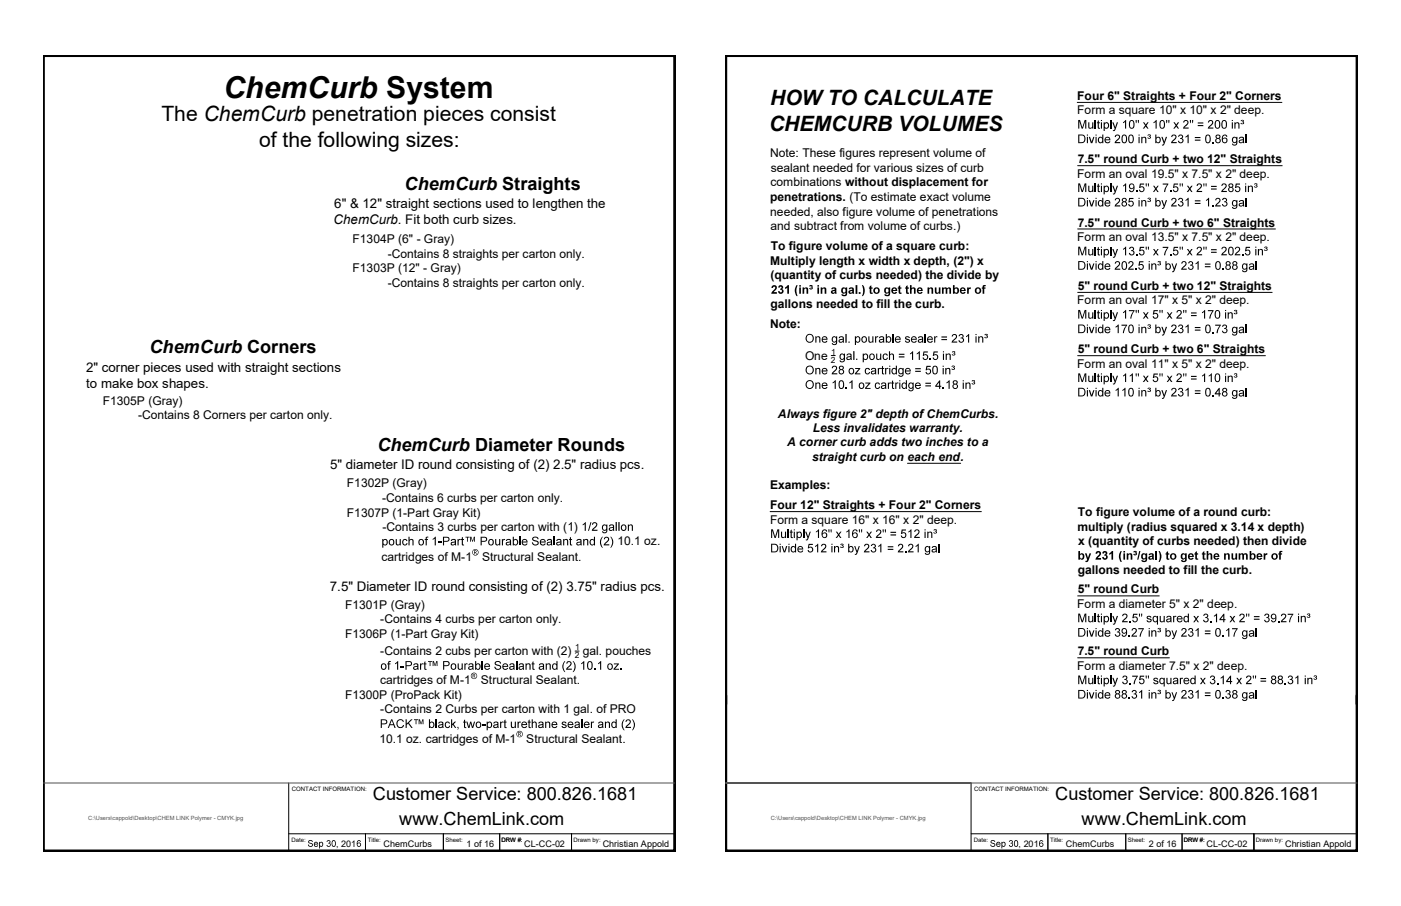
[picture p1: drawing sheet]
<svg xmlns="http://www.w3.org/2000/svg" width="432mm" height="279mm" viewBox="0 0 432 279" stroke-linecap="round" stroke-linejoin="round" font-family="sans-serif">
<defs><g id="words">
<text font-size="9.3" x="68.9" y="30.2">ChemCurb System</text>
<g font-size="6.5">
<text x="237.4" y="32.5">HOW TO CALCULATE</text>
<text x="49.7" y="37.5">The ChemCurb penetration pieces consist</text>
<text x="237" y="40.4">CHEMCURB VOLUMES</text>
<text x="79.8" y="45.3">of the following sizes:</text>
</g>
<g font-size="5.6">
<text x="124.7" y="58.5">ChemCurb Straights</text>
<text x="46.1" y="108.9">ChemCurb Corners</text>
<text x="116.3" y="139.1">ChemCurb Diameter Rounds</text>
<text x="114.9" y="246.8">Customer Service: 800.826.1681</text>
<text x="325.2" y="246.8">Customer Service: 800.826.1681</text>
<text x="123.1" y="254.5">www.ChemLink.com</text>
<text x="333.4" y="254.5">www.ChemLink.com</text>
</g>
<g font-size="4.1">
<text x="103" y="64">6&quot; &amp; 12&quot; straight sections used to lengthen the</text>
<text x="102.8" y="69">ChemCurb. Fit both curb sizes.</text>
<text x="26.5" y="114.6">2&quot; corner pieces used with straight sections</text>
<text x="26.6" y="119.5">to make box shapes.</text>
<text x="101.7" y="144.8">5&quot; diameter ID round consisting of (2) 2.5&quot; radius pcs.</text>
<text x="101.7" y="182.1">7.5&quot; Diameter ID round consisting of (2) 3.75&quot; radius pcs.</text>
</g>
<g font-size="3.7">
<text x="332" y="30.8">Four 6&quot; Straights + Four 2&quot; Corners</text>
<text x="332" y="35.2">Form a square 10&quot; x 10&quot; x 2&quot; deep.</text>
<text x="237.4" y="48.5">Note: These figures represent volume of</text>
<text x="237.5" y="53">sealant needed for various sizes of curb</text>
<text x="332.1" y="50.3">7.5&quot; round Curb + two 12&quot; Straights</text>
<text x="237.5" y="57.5">combinations without displacement for</text>
<text x="332" y="54.8">Form an oval 19.5&quot; x 7.5&quot; x 2&quot; deep.</text>
<text x="237.4" y="62">penetrations. (To estimate exact volume</text>
<text x="237.4" y="66.5">needed, also figure volume of penetrations</text>
<text x="237.5" y="71">and subtract from volume of curbs.)</text>
<text x="332.1" y="69.8">7.5&quot; round Curb + two 6&quot; Straights</text>
<text x="108.7" y="74.9">F1304P (6&quot; - Gray)</text>
<text x="237.6" y="77.1">To figure volume of a square curb:</text>
<text x="332" y="74.3">Form an oval 13.5&quot; x 7.5&quot; x 2&quot; deep.</text>
<text x="108.7" y="83.9">F1303P (12&quot; - Gray)</text>
<text x="119.5" y="79.4">-Contains 8 straights per carton only.</text>
<text x="237.4" y="81.6">Multiply length x width x depth, (2&quot;) x</text>
<text x="119.5" y="88.4">-Contains 8 straights per carton only.</text>
<text x="237.4" y="86.1">(quantity of curbs needed) the divide by</text>
<text x="332.1" y="89.4">5&quot; round Curb + two 12&quot; Straights</text>
<text x="237.5" y="95.1">gallons needed to fill the curb.</text>
<text x="332" y="93.8">Form an oval 17&quot; x 5&quot; x 2&quot; deep.</text>
<text x="237.4" y="101.2">Note:</text>
<text x="248.1" y="111">One</text>
<text x="332" y="113.4">Form an oval 11&quot; x 5&quot; x 2&quot; deep.</text>
<text x="332.1" y="108.9">5&quot; round Curb + two 6&quot; Straights</text>
<text x="31.7" y="124.8">F1305P (Gray)</text>
<text x="42.5" y="129.3">-Contains 8 Corners per carton only.</text>
<text x="239.8" y="128.8">Always figure 2&quot; depth of ChemCurbs.</text>
<text x="242.6" y="137.7">A corner curb adds two inches to a</text>
<text x="250.5" y="133.2">Less invalidates warranty.</text>
<text x="250.3" y="142.1">straight curb on each end.</text>
<text x="106.9" y="150.3">F1302P (Gray)</text>
<text x="117.8" y="154.9">-Contains 6 curbs per carton only.</text>
<text x="237.4" y="150.9">Examples:</text>
<text x="106.9" y="159.3">F1307P (1-Part Gray Kit)</text>
<text x="237.3" y="161.5">Form a square 16&quot; x 16&quot; x 2&quot; deep.</text>
<text x="237.4" y="157">Four 12&quot; Straights + Four 2&quot; Corners</text>
<text x="332.2" y="159.1">To figure volume of a round curb:</text>
<text x="117.9" y="163.7">-Contains 3 curbs per carton with (</text>
<text x="176.9" y="163.7">)</text>
<text x="332.1" y="163.6">multiply (radius squared x 3.14 x depth)</text>
<text x="117.6" y="172.9">cartridges of M-1</text>
<text x="148.6" y="172.9">Structural Sealant.</text>
<text x="190.3" y="168.2">10.1 oz.</text>
<text x="332.3" y="168.1">x (quantity of curbs needed) then divide</text>
<text x="332.1" y="177.1">gallons needed to fill the curb.</text>
<text x="332.1" y="183">5&quot; round Curb</text>
<text x="106.3" y="187.8">F1301P (Gray)</text>
<text x="332" y="187.4">Form a diameter 5&quot; x 2&quot; deep.</text>
<text x="106.3" y="196.8">F1306P (1-Part Gray Kit)</text>
<text x="117.2" y="192.3">-Contains 4 curbs per carton only.</text>
<text x="117.2" y="202.1">-Contains 2 cubs per carton with (2)</text>
<text x="179.6" y="202.1">gal. pouches</text>
<text x="332.1" y="202.1">7.5&quot; round Curb</text>
<text x="332" y="206.5">Form a diameter 7.5&quot; x 2&quot; deep.</text>
<text x="106.3" y="215.5">F1300P (ProPack Kit)</text>
<text x="117.2" y="211">cartridges of M-1</text>
<text x="148.2" y="211">Structural Sealant.</text>
<text x="117.2" y="220">-Contains 2 Curbs per carton with 1 gal. of PRO</text>
<text x="116.9" y="229">10.1 oz. cartridges of M-1</text>
<text x="162.2" y="229">Structural Sealant.</text>
</g>
<g font-size="2.8">
<text x="103.6" y="261.1">, 201</text>
<text x="118.2" y="261.2">ChemCurbs</text>
<text x="143.8" y="261.2">1 of 16</text>
<text x="161.6" y="261.2">CL-CC-02</text>
<text x="185.8" y="261.2">Christian Appold</text>
<text x="313.9" y="261.1">, 201</text>
<text x="328.5" y="261.2">ChemCurbs</text>
<text x="354.1" y="261.2">2 of 16</text>
<text x="371.9" y="261.2">CL-CC-02</text>
<text x="396.1" y="261.2">Christian Appold</text>
</g>
<g font-size="2.6">
<text x="256.1" y="111.8">2</text>
<text x="256.2" y="109.3">1</text>
<text x="177.2" y="202.9">2</text>
<text x="177.2" y="200.4">1</text>
</g>
<g font-size="1.9">
<text x="90" y="243.8">CONTACT INFORMATION:</text>
<text x="300.3" y="243.8">CONTACT INFORMATION:</text>
<text x="89.8" y="259.8">Date:</text>
<text x="113.3" y="259.8">Title:</text>
<text x="137.3" y="259.8">Sheet:</text>
<text x="154.6" y="259.8">DRW #:</text>
<text x="176.7" y="259.8">Drawn by:</text>
<text x="300.1" y="259.8">Date:</text>
<text x="323.6" y="259.8">Title:</text>
<text x="347.6" y="259.8">Sheet:</text>
<text x="364.9" y="259.8">DRW #:</text>
<text x="387.1" y="259.8">Drawn by:</text>
</g>
<g font-size="1.8" fill="#535353">
<text x="27.2" y="252.8">C:\Users\cappold\Desktop\CHEM LINK Polymer - CMYK.jpg</text>
<text x="237.5" y="252.8">C:\Users\cappold\Desktop\CHEM LINK Polymer - CMYK.jpg</text>
</g>
</g></defs>
<g fill="#000">
<path d="M332.3 37h.6l.7 2.3 .7-2.3h.5v2.7h-.3v-2.4l-.7 2.4h-.4l-.7-2.4v2.4h-.4zM335.4 37.7h.3v1.1a.47 .47 0 0 0 .5 .6 .47 .47 0 0 0 .4-.6v-1.1h.4v2h-.4v-.3a.65 .65 0 0 1-.8 .3 .65 .65 0 0 1-.4-.8zM338.3 37.3l.4-.2v.6h.3v.3h-.3v1.3l.3 .1v.3a.49 .49 0 0 1-.5 0 .49 .49 0 0 1-.2-.5v-1.2h-.2zM346.1 37.7l1-.7v2.7h-.3v-2.1l-.7 .4zM352.3 37.7h.4l.4 .7 .5-.7h.4l-.6 1 .6 1h-.4l-.5-.7-.5 .7h-.4l.7-1zM355.5 37.7l1-.7v2.7h-.3v-2.1l-.7 .4zM361.7 37.7h.4l.4 .7 .5-.7h.4l-.6 1 .6 1h-.4l-.5-.7-.5 .7h-.4l.7-1zM364.9 37.2a.87 .87 0 0 1 1.3 .2 .87 .87 0 0 1-.4 1.3l-.8 .6h1.4v.4h-1.8l.5-.9a.97 .97 0 0 0 .6-1.5h-.4l-.3 .5h-.3zM372.5 37.2a.87 .87 0 0 1 1.4 .2 .87 .87 0 0 1-.5 1.3l-.7 .6h1.3v.4h-1.8l.5-.9a.97 .97 0 0 0 .6-1.5h-.4l-.3 .5h-.3zM380.4 37.7h.4v.3a.67 .67 0 0 1 .8-.3 .67 .67 0 0 1 .4 .8v1.2h-.3v-1.2a.48 .48 0 0 0-.6-.5 .48 .48 0 0 0-.3 .7v1h-.4zM382.6 37a.44 .44 0 0 1 .5-.1 .44 .44 0 0 1 .2 .6l-.1 .1 .2 .1a.54 .54 0 0 1-.5 .7 .54 .54 0 0 1-.6-.5l.6 .2 .3-.2-.4-.2 .3-.5-.7 .1zM332.3 56.6h.6l.7 2.2 .7-2.2h.5v2.6h-.3v-2.3l-.7 2.3h-.4l-.7-2.3v2.3h-.4z"/>
<path d="M335.6 42.2h.4l.5 1.6 .5-1.6h.3l-.6 2h-.5zM335.4 57.3h.3v1a.48 .48 0 0 0 .5 .7 .48 .48 0 0 0 .4-.7v-1h.4v1.9h-.4v-.3a.66 .66 0 0 1-.8 .3 .66 .66 0 0 1-.4-.7zM338.3 56.8l.4-.2v.7h.3v.3h-.3v1.3h.3v.3a.49 .49 0 0 1-.5 0 .49 .49 0 0 1-.2-.5v-1.1h-.2zM342.8 37.7h.4l.5 1.5 .5-1.5h.4l-.7 2.1a.65 .65 0 0 1-.9 .6v-.3h.3l.2-.4zM342.8 57.3h.4l.5 1.5 .5-1.5h.4l-.8 2.2a.43 .43 0 0 1-.3 .4 .43 .43 0 0 1-.5-.3h.5v-.4zM343.8 41.7a.87 .87 0 0 1 1.3 .2 .87 .87 0 0 1-.4 1.2l-.7 .7h1.3v.4h-1.8l.5-.9a.94 .94 0 0 0 .6-1.5l-.6 .1-.1 .4-.3-.1zM346.1 57.2l1-.6v2.6h-.3v-2l-.7 .3zM350.1 58.8h.4v.4h-.4zM351.3 56.6h1.3v.3h-1l-.1 .7a.87 .87 0 0 1 1.2 .5 .87 .87 0 0 1-.6 1.1 .87 .87 0 0 1-1.1-.7h.4a.55 .55 0 0 0 .8 .2 .55 .55 0 0 0 .1-.8 .55 .55 0 0 0-.9 .1h-.3zM351.7 42.2h.4v.3a.67 .67 0 0 1 .8-.3 .67 .67 0 0 1 .4 .7v1.3h-.3v-1.2a.47 .47 0 0 0-.6-.6 .47 .47 0 0 0-.3 .7v1.1h-.4zM353.8 41.5a.46 .46 0 0 1 .6-.1 .46 .46 0 0 1 .2 .5l-.2 .1a.45 .45 0 0 1 .2 .7 .45 .45 0 0 1-.7 .1l-.3-.4h.3a.24 .24 0 0 0 .4 .2 .24 .24 0 0 0 0-.4h-.2v-.2l.3-.3-.7 .1zM355.4 57.3h.4l.4 .7 .5-.7h.4l-.7 1 .7 .9h-.4l-.5-.7-.5 .7h-.4l.7-.9z"/>
<path d="M357.9 42.2h.4l.5 1.5 .5-1.5h.4l-.9 2.4-.3 .3h-.4v-.3h.3l.2-.4zM358.4 56.6h1.7l-1 2.6h-.3l.1-.7 .8-1.6h-1.3zM360.6 58.8h.4v.4h-.4zM361.2 41.7a.87 .87 0 0 1 1.3 .2 .87 .87 0 0 1-.4 1.2l-.7 .7h1.3v.4h-1.8l.5-.9a.99 .99 0 0 0 .6-1.5l-.6 .1-.1 .4-.3-.1zM361.8 56.6h1.3v.3h-1.1l-.1 .7a.87 .87 0 0 1 1.2 .4 .87 .87 0 0 1-.5 1.2 .87 .87 0 0 1-1.1-.7h.3a.57 .57 0 0 0 .8 .3 .57 .57 0 0 0 .2-.8 .57 .57 0 0 0-.8-.2l-.5 .2zM363.3 41.7a.7 .7 0 0 1 1.1-.1 .7 .7 0 0 1-.1 1.1 .84 .84 0 0 1 0 1.4 .84 .84 0 0 1-1.2-.7h.3a.53 .53 0 0 0 .6 .5 .53 .53 0 0 0 .4-.7 .53 .53 0 0 0-.7-.3v-.3a.45 .45 0 0 0 .6-.3 .45 .45 0 0 0-.4-.6 .45 .45 0 0 0-.5 .5h-.3zM365.8 57.3h.4l.5 .7 .5-.7h.4l-.7 1 .6 .9h-.3l-.5-.7-.5 .7h-.4l.7-.9zM365.4 42.1l1-.6v2.7h-.4v-2.1l-.6 .4zM369.1 56.7a.87 .87 0 0 1 1.3 .2 .87 .87 0 0 1-.5 1.3l-.7 .7h1.3v.3h-1.7l.4-.8a1 1 0 0 0 .6-1.5l-.5 .1-.2 .4-.3-.1zM373.6 43.8h.4v.4h-.4zM376.7 56.7a.87 .87 0 0 1 1.3 .2 .87 .87 0 0 1-.4 1.3l-.7 .7h1.2v.3h-1.7l.5-.8a.96 .96 0 0 0 .6-1.5l-.6 .1-.1 .4-.4-.1zM380.9 56.6h1.3v.3h-1l-.2 .7a.86 .86 0 0 1 1.2 .5 .86 .86 0 0 1-.6 1.1 .86 .86 0 0 1-1-.7h.3a.55 .55 0 0 0 .8 .2 .55 .55 0 0 0 .1-.8 .55 .55 0 0 0-.8 .1h-.4z"/>
<path d="M384.6 57.3h.3v.2a.67 .67 0 0 1 .9-.2 .67 .67 0 0 1 .4 .7v1.2h-.4v-1.2a.47 .47 0 0 0-.5-.5 .47 .47 0 0 0-.4 .7v1h-.3zM386.6 56.7a.47 .47 0 0 1 .5-.2 .47 .47 0 0 1 .4 .5l-.2 .1a.4 .4 0 0 1 .3 .5 .4 .4 0 0 1-.5 .3l-.6-.3v-.1l.3-.1a.24 .24 0 0 0 .3 .2 .24 .24 0 0 0 0-.4h-.2l.1-.2 .3-.2-.8 .1zM332.3 76.1h.6l.7 2.3 .7-2.3h.5v2.6h-.3v-2.3l-.7 2.3h-.4l-.7-2.3v2.3h-.4zM335.6 61.7h.4l.5 1.6 .5-1.6h.3l-.6 2h-.5zM335.4 76.8h.3v1.1a.47 .47 0 0 0 .5 .6 .47 .47 0 0 0 .4-.6v-1.1h.4v1.9h-.4v-.3a.65 .65 0 0 1-.8 .4 .65 .65 0 0 1-.4-.8zM338.3 76.3l.4-.2v.7h.3v.3h-.3v1.2l.3 .2a.34 .34 0 0 1-.4 .3 .34 .34 0 0 1-.3-.4v-1.3h-.2zM342.8 76.8h.4l.5 1.5 .5-1.5h.4l-.8 2.2a.43 .43 0 0 1-.3 .4 .43 .43 0 0 1-.5-.2l.4-.1 .1-.4zM343.8 61.2a.86 .86 0 0 1 1.4 .2 .86 .86 0 0 1-.5 1.3l-.7 .6h1.3v.4h-1.8l.5-.9a.95 .95 0 0 0 .6-1.5l-.6 .1-.1 .4h-.3zM346.1 76.8l1-.7v2.6h-.3v-2l-.7 .3zM348 61h1.3v.4h-1l-.2 .7a.87 .87 0 0 1 1.3 .4 .87 .87 0 0 1-.6 1.1 .87 .87 0 0 1-1.1-.7h.4a.55 .55 0 0 0 .8 .3 .55 .55 0 0 0 .1-.9 .55 .55 0 0 0-.9 .1h-.3zM348.2 76.2a.71 .71 0 0 1 1.1 0 .71 .71 0 0 1-.1 1.1 .83 .83 0 0 1 0 1.4 .83 .83 0 0 1-1.3-.7h.4a.53 .53 0 0 0 .6 .5 .53 .53 0 0 0 .4-.7 .53 .53 0 0 0-.7-.3v-.3a.44 .44 0 0 0 .6-.4 .44 .44 0 0 0-.4-.5 .44 .44 0 0 0-.5 .5h-.3zM350.1 78.4h.4v.4h-.4z"/>
<path d="M351.3 76.1h1.3v.4h-1l-.1 .6a.87 .87 0 0 1 1.2 .5 .87 .87 0 0 1-.6 1.1 .87 .87 0 0 1-1.1-.7h.4a.55 .55 0 0 0 .8 .2 .55 .55 0 0 0 .1-.8 .55 .55 0 0 0-.9 .1h-.3zM351.7 61.7h.4v.3a.67 .67 0 0 1 .8-.3 .67 .67 0 0 1 .4 .8v1.2h-.3v-1.2a.46 .46 0 0 0-.6-.5 .46 .46 0 0 0-.3 .6v1.1h-.4zM353.8 61h.8l.1 .3-.3 .3a.45 .45 0 0 1 .2 .6 .45 .45 0 0 1-.7 .1l-.3-.4 .7 .2 .1-.3-.3-.1 .3-.4h-.7zM355.4 76.8h.4l.4 .7 .5-.7h.4l-.7 1 .7 .9h-.4l-.5-.6-.5 .6h-.4l.7-.9zM357.9 61.7h.4l.5 1.5 .5-1.5h.4l-.9 2.4-.3 .3h-.4v-.3h.4l.1-.4zM358.4 76.1h1.7l-1 2.6h-.3l.1-.7 .8-1.5h-1.3zM360.6 78.4h.4v.4h-.4zM361.2 61.2a.86 .86 0 0 1 1.3 .2 .86 .86 0 0 1-.4 1.3l-.7 .6h1.3v.4h-1.8l.5-.9a1 1 0 0 0 .6-1.5l-.6 .1-.1 .4h-.3zM361.8 76.1h1.3v.4h-1.1l-.1 .6a.87 .87 0 0 1 1.2 .4 .87 .87 0 0 1-.5 1.2 .87 .87 0 0 1-1.1-.7h.3a.55 .55 0 0 0 .8 .2 .55 .55 0 0 0 .1-.8 .55 .55 0 0 0-.8 .1h-.4zM363.3 61.2a.71 .71 0 0 1 1.1 0 .71 .71 0 0 1-.1 1 .83 .83 0 0 1 0 1.5 .83 .83 0 0 1-1.2-.8h.3a.53 .53 0 0 0 .6 .5 .53 .53 0 0 0 .4-.7 .53 .53 0 0 0-.7-.3v-.3a.44 .44 0 0 0 .6-.3 .44 .44 0 0 0-.4-.6 .44 .44 0 0 0-.5 .5h-.3zM365.8 76.8h.4l.5 .7 .5-.7h.4l-.7 1 .6 .9h-.3l-.5-.6-.5 .6h-.4l.7-.9zM365.4 61.7l1-.7v2.7h-.4v-2.1l-.6 .4z"/>
<path d="M369.1 76.3a.9 .9 0 0 1 1.3 .4 .9 .9 0 0 1-.7 1.2l-.5 .5h1.3v.3h-1.7l.6-.9a.82 .82 0 0 0 .4-1.4l-.5 .1-.2 .4-.3-.1zM371.7 61.7l1-.7v2.7h-.4v-2.1l-.6 .4zM373.6 63.3h.4v.4h-.4zM374.8 61.2a.86 .86 0 0 1 1.3 .2 .86 .86 0 0 1-.4 1.3l-.8 .6h1.3v.4h-1.7l.3-.8a1.05 1.05 0 0 0 .8-1.6l-.6 .1-.1 .4h-.4zM376.9 61.2a.71 .71 0 0 1 1.1 0 .71 .71 0 0 1-.2 1 .83 .83 0 0 1 0 1.5 .83 .83 0 0 1-1.2-.8h.3a.53 .53 0 0 0 .6 .5 .53 .53 0 0 0 .5-.6 .53 .53 0 0 0-.7-.4v-.3a.44 .44 0 0 0 .6-.3 .44 .44 0 0 0-.5-.6 .44 .44 0 0 0-.4 .5h-.4zM376.7 76.3a.9 .9 0 0 1 1.4 .3 .9 .9 0 0 1-.7 1.3l-.5 .5h1.2v.3h-1.7l.5-.8a.9 .9 0 0 0 .6-1.5l-.6 .1-.1 .4-.4-.1zM380.8 76.3a.9 .9 0 0 1 1.4 .4 .9 .9 0 0 1-.7 1.2l-.5 .5h1.3v.3h-1.8l.5-.8a1.07 1.07 0 0 0 .8-1.4l-.6-.1-.3 .5-.3-.1zM382.8 78.4h.4v.4h-.4zM384 76.1h1.3v.4h-1l-.2 .6a.87 .87 0 0 1 1.2 .5 .87 .87 0 0 1-.6 1.2 .87 .87 0 0 1-1-.8h.3a.56 .56 0 0 0 .8 .3 .56 .56 0 0 0 .2-.8 .56 .56 0 0 0-.8-.1l-.5 .1zM387.7 76.8h.3v.3a.66 .66 0 0 1 .8-.3 .66 .66 0 0 1 .5 .8v1.1h-.4v-1.1a.47 .47 0 0 0-.5-.6 .47 .47 0 0 0-.4 .7v1h-.3zM389.8 76.1a.46 .46 0 0 1 .6-.1 .46 .46 0 0 1 .2 .5l-.2 .1a.45 .45 0 0 1 .2 .7 .45 .45 0 0 1-.7 .1l-.3-.4 .3 .1a.27 .27 0 0 0 .4 .1 .27 .27 0 0 0 .1-.4 .27 .27 0 0 0-.4 0l.4-.5-.8 .1zM238 88.1a.88 .88 0 0 1 1.4 .3 .88 .88 0 0 1-.6 1.3l-.3 .4h.9v.5h-1.7l.5-.9a.91 .91 0 0 0 .5-1.3l-.3 .1-.1 .3h-.6z"/>
<path d="M240.1 88.1a.71 .71 0 0 1 1.1 0 .71 .71 0 0 1-.2 1.1 .83 .83 0 0 1 0 1.4 .83 .83 0 0 1-1.2-.8l.5-.1a.38 .38 0 0 0 .4 .4 .38 .38 0 0 0 .3-.5 .38 .38 0 0 0-.5-.2v-.4a.29 .29 0 0 0 .4-.2 .29 .29 0 0 0-.2-.3 .29 .29 0 0 0-.3 .1h-.6zM242 88.6l.7-.7h.5v2.7h-.5v-1.9l-.7 .4zM245.5 87.9h.3l-.4 1.7 .4 1.7h-.3l-.3-.5a2.79 2.79 0 0 1 .3-2.9zM247.4 88.6h.5v.3a.66 .66 0 0 1 .8-.3 .66 .66 0 0 1 .4 .8v1.2h-.5v-1.3a.42 .42 0 0 0-.6-.2 .42 .42 0 0 0-.1 .6v.9h-.5zM249.5 88a.53 .53 0 0 1 .7-.1 .53 .53 0 0 1 .2 .7 .54 .54 0 0 1-.3 .7 .54 .54 0 0 1-.7-.4l.6 .1 .2-.2-.4-.1 .3-.5-.7 .1zM252.9 88.6h.5v.3a.66 .66 0 0 1 .9-.3 .66 .66 0 0 1 .4 .8v1.2h-.5v-1.3a.42 .42 0 0 0-.6-.2 .42 .42 0 0 0-.2 .6v.9h-.5zM265.6 87.9h.4a2.88 2.88 0 0 1 0 3.4h-.4l.4-1.3zM268.1 88.3l.5-.3v.6h.3v.4h-.3v1.2h.4a.47 .47 0 0 1-.4 .4 .47 .47 0 0 1-.5-.2v-1.4h-.3zM276.9 88.3l.6-.3v.6h.3v.4h-.3v.9v.3h.4v.4a.6 .6 0 0 1-.7 0 .6 .6 0 0 1-.3-.7v-.9h-.2zM279.2 88.3l.5-.3v.6h.4v.4h-.4v1.2h.5a.47 .47 0 0 1-.4 .4 .47 .47 0 0 1-.5-.2l-.1-1.4h-.2zM280.5 87.9h.5v1a.69 .69 0 0 1 .8-.3 .69 .69 0 0 1 .4 .9v1.1h-.5v-1.3a.35 .35 0 0 0-.4-.3 .35 .35 0 0 0-.3 .4v1.2h-.5zM285.9 88.6h.5v.3a.67 .67 0 0 1 .8-.2 .67 .67 0 0 1 .4 .7v1.2h-.5v-1.3a.41 .41 0 0 0-.6-.2 .41 .41 0 0 0-.1 .6v.9h-.5z"/>
<path d="M288.1 88.6h.5v.9a.45 .45 0 0 0 0 .5 .45 .45 0 0 0 .5 .2l.2-.3v-1.3h.6v2h-.6v-.3a.66 .66 0 0 1-.7 .3 .66 .66 0 0 1-.5-.7zM290.3 88.6h.5v.3l.6-.3a.62 .62 0 0 0 1.1 0l.6 .3v1.7h-.5v-1.4a.32 .32 0 0 0-.4-.2 .32 .32 0 0 0-.2 .4v1.2h-.5v-1.3a.32 .32 0 0 0-.4-.3 .32 .32 0 0 0-.3 .4v1.2h-.5zM298.1 88.6h.5v.3l.5-.3v.6a.39 .39 0 0 0-.5 0 .39 .39 0 0 0 0 .5v.9h-.5zM303 88h.9l-.1 .3-.4 .1v.2h.3v.4h-.3v1.6h-.5v-1.6h-.3zM332.3 95.6h.6l.7 2.3 .7-2.3h.5v2.7h-.3v-2.4l-.7 2.4h-.4l-.7-2.4v2.4h-.4zM335.6 81.2h.4l.5 1.6 .5-1.6h.3l-.6 2h-.5zM335.4 96.3h.3v1.1a.47 .47 0 0 0 .5 .6 .47 .47 0 0 0 .4-.6v-1.1h.4v2h-.4v-.3a.65 .65 0 0 1-.8 .3 .65 .65 0 0 1-.4-.8zM338.3 95.8l.4-.1v.6h.3v.3h-.3v1.3l.3 .1v.3a.49 .49 0 0 1-.5 0 .49 .49 0 0 1-.2-.6v-1.1h-.2zM342.8 96.3h.4l.5 1.5 .5-1.5h.4l-.7 2a.65 .65 0 0 1-.9 .7v-.3h.3l.2-.4zM343.8 80.7a.86 .86 0 0 1 1.3 .2 .86 .86 0 0 1-.4 1.3l-.7 .6h1.3v.4h-1.8l.5-.8a.97 .97 0 0 0 .6-1.6l-.5 .1-.2 .4h-.3zM346.1 96.3l1-.7v2.7h-.3v-2.1l-.7 .4zM348 80.7a.86 .86 0 0 1 1.3 .2 .86 .86 0 0 1-.4 1.3l-.8 .6h1.3v.4h-1.7l.5-.8a1.02 1.02 0 0 0 .6-1.6l-.5 .1-.2 .4h-.4z"/>
<path d="M347.9 95.6h1.8l-1 2.7h-.3l.1-.8 .8-1.5h-1.4zM349.9 82.8h.4v.4h-.4zM351.1 80.6h1.3v.3h-1l-.1 .7a.87 .87 0 0 1 1.2 .4 .87 .87 0 0 1-.6 1.2 .87 .87 0 0 1-1.1-.7l.4-.1a.55 .55 0 0 0 .8 .3 .55 .55 0 0 0 0-.9 .55 .55 0 0 0-.8 .2l-.3-.1zM352.3 96.3h.4l.4 .7 .5-.7h.4l-.6 1 .6 1h-.4l-.5-.7-.5 .7h-.4l.7-1zM354.8 81.2h.4v.3a.67 .67 0 0 1 .8-.3 .67 .67 0 0 1 .4 .8v1.2h-.3v-1.2a.47 .47 0 0 0-.5-.5 .47 .47 0 0 0-.4 .6v1.1h-.4zM355.6 95.6h1.3v.4h-1l-.2 .7a.86 .86 0 0 1 1.2 .5 .86 .86 0 0 1-.6 1.1 .86 .86 0 0 1-1-.8h.3a.55 .55 0 0 0 .8 .3 .55 .55 0 0 0 .1-.9 .55 .55 0 0 0-.9 .1h-.3zM357 80.6a.44 .44 0 0 1 .5-.1 .44 .44 0 0 1 .2 .5l-.2 .1a.4 .4 0 0 1 .3 .5 .4 .4 0 0 1-.5 .2l-.4-.1-.2-.3 .7 .2 .1-.2-.3-.2 .3-.5-.8 .2zM359.6 96.3h.4l.5 .7 .5-.7h.4l-.7 1 .7 1h-.5l-.4-.7-.5 .7h-.4l.7-1zM361.1 81.2h.3l.5 1.6 .6-1.6h.3l-.7 2.1a.67 .67 0 0 1-.8 .6l-.1-.2h.4l.2-.5zM362.8 95.8a.87 .87 0 0 1 1.4 .2 .87 .87 0 0 1-.5 1.3l-.7 .6h1.3v.4h-1.8l.5-.9a.97 .97 0 0 0 .6-1.5h-.4l-.3 .5h-.3zM364.3 80.7a.86 .86 0 0 1 1.3 .2 .86 .86 0 0 1-.4 1.3l-.7 .6h1.3v.4h-1.8l.5-.8a.97 .97 0 0 0 .6-1.6l-.5 .1-.2 .4h-.3zM366.3 80.8a.71 .71 0 0 1 1.1-.2 .71 .71 0 0 1 0 1.1 .84 .84 0 0 1 0 1.5 .84 .84 0 0 1-1.3-.7l.4-.1a.55 .55 0 0 0 .6 .5 .55 .55 0 0 0 .5-.7 .55 .55 0 0 0-.8-.3v-.3a.44 .44 0 0 0 .6-.3 .44 .44 0 0 0-.4-.5 .44 .44 0 0 0-.5 .4h-.3z"/>
<path d="M368.5 81.2l.9-.7v2.7h-.3v-2.1l-.6 .4zM370.5 96.3l.9-.7v2.7h-.3v-2.1l-.6 .4zM372.3 95.6h1.7l-1 2.7h-.3l.1-.8 .9-1.5h-1.4zM376.8 82.8h.3v.4h-.3zM378.4 96.3h.3v.3a.66 .66 0 0 1 .8-.3 .66 .66 0 0 1 .4 .8v1.2h-.3v-1.2a.48 .48 0 0 0-.5-.6 .48 .48 0 0 0-.4 .7v1.1h-.3zM380.5 95.6a.44 .44 0 0 1 .6-.1 .44 .44 0 0 1 .2 .6l-.2 .1a.46 .46 0 0 1 .2 .7 .46 .46 0 0 1-.8 0l-.3-.4 .6 .2 .3-.2-.4-.2 .3-.5-.7 .1zM251.3 103.7h.3v.3a.67 .67 0 0 1 .8-.3 .67 .67 0 0 1 .5 .8v1.2h-.4v-1.2a.46 .46 0 0 0-.5-.5 .46 .46 0 0 0-.4 .6v1.1h-.3zM251.3 113.5h.3v.2a.67 .67 0 0 1 .8-.2 .67 .67 0 0 1 .5 .7v1.2h-.4v-1.1a.47 .47 0 0 0-.5-.6 .47 .47 0 0 0-.4 .7v1h-.3zM251.3 118h.3v.2a.67 .67 0 0 1 .8-.3 .67 .67 0 0 1 .5 .8v1.2h-.4v-1.2a.47 .47 0 0 0-.5-.5 .47 .47 0 0 0-.4 .7v1h-.3zM256.6 112.9a.87 .87 0 0 1 1.3 .3 .87 .87 0 0 1-.4 1.2l-.7 .7h1.3v.3h-1.8l.5-.8a.94 .94 0 0 0 .6-1.5l-.6 .1-.1 .4-.3-.1zM256.6 117.9l1-.6v2.6h-.3v-2l-.7 .3zM260.6 119.5h.4v.4h-.4z"/>
<path d="M261.8 117.9l1-.6v2.6h-.4v-2l-.6 .3zM263.6 113.5h1.5l-1.2 1.6h1.3v.3h-1.7v-.3l1.2-1.3h-1.1zM266.8 113.6l.1-.1a.83 .83 0 0 1 1.2 .6h-.3a.55 .55 0 0 0-.8-.3 .55 .55 0 0 0-.1 .9 .48 .48 0 0 0 .4 .5 .48 .48 0 0 0 .5-.5l.4 .1a.9 .9 0 0 1-1.3 .6 .9 .9 0 0 1-.3-1.3zM266.7 118h1.6l-1.3 1.6h1.3v.3h-1.7v-.3l1.2-1.3h-1.1zM267.6 103.7h.4v1.1a.47 .47 0 0 0 .4 .6 .47 .47 0 0 0 .5-.6v-1.1h.3v2h-.3v-.3a.65 .65 0 0 1-.8 .3 .65 .65 0 0 1-.5-.8zM269.7 103.7h.3v.3l.4-.3 .3 .1-.1 .3-.2-.1-.3 .2-.1 1.5h-.3zM269.9 118.1a.81 .81 0 0 1 1.3 .5h-.3a.55 .55 0 0 0-.8-.3 .55 .55 0 0 0-.1 .9 .48 .48 0 0 0 .4 .5 .48 .48 0 0 0 .5-.5l.4 .1a.89 .89 0 0 1-1.2 .6 .89 .89 0 0 1-.4-1.3zM270.6 113.5h.2v.2l.3-.2h.5l-.2 .3-.4 .1-.1 1.5h-.3zM270 109.1h.4v1a.48 .48 0 0 0 .5 .6 .48 .48 0 0 0 .4-.6v-1h.3v1.9h-.3v-.3a.66 .66 0 0 1-.8 .3 .66 .66 0 0 1-.5-.8zM271.8 113l.4-.2v.7h.3v.3h-.3v1.3h.3v.3a.49 .49 0 0 1-.5 0 .49 .49 0 0 1-.2-.5v-1.1h-.2zM272.8 113.5h.3v.2l.6-.2v.3a.41 .41 0 0 0-.5 .1 .41 .41 0 0 0-.1 .5v1h-.3zM272.3 109.2a.8 .8 0 0 1 1.3 .4l-.3 .1a.55 .55 0 0 0-.8-.3 .55 .55 0 0 0-.1 .9 .48 .48 0 0 0 .5 .4 .48 .48 0 0 0 .4-.4h.4a.9 .9 0 0 1-1.2 .7 .9 .9 0 0 1-.4-1.4z"/>
<path d="M273.6 118h.3v.2l.6-.2h.2l-.2 .3a.39 .39 0 0 0-.5 .1 .39 .39 0 0 0 0 .5v1h-.4zM274 108.3h.3v1a.68 .68 0 0 1 .8-.3 .68 .68 0 0 1 .4 .8v1.2h-.3v-1.2a.46 .46 0 0 0-.5-.5 .46 .46 0 0 0-.4 .6v1.1h-.3zM274.9 117.5l.4-.2v.7h.3v.3h-.3v1.1l.3 .5a.51 .51 0 0 1-.7-.5v-1.1h-.2zM275.9 118h.3v.2l.6-.2h.1l-.1 .3a.39 .39 0 0 0-.5 .1 .39 .39 0 0 0 0 .5v1h-.4zM279.1 103.8l.3-.1a.8 .8 0 0 1 1 .5l-.3 .1a.38 .38 0 0 0-.4-.4 .38 .38 0 0 0-.4 .4l.4 .2a.69 .69 0 0 1 .8 .9 .69 .69 0 0 1-1.2 .2l-.4-.5 .3-.1a.46 .46 0 0 0 .5 .4 .46 .46 0 0 0 .4-.4l-.4-.1a.63 .63 0 0 1-.7-.3 .63 .63 0 0 1 .1-.8zM280.5 109l.9-.7v2.7h-.3v-2.1l-.6 .4zM282.5 109l1-.7v2.7h-.3v-2.1l-.7 .4zM284.6 108.4h1.4v.3h-1.1l-.1 .7a.87 .87 0 0 1 1.2 .4 .87 .87 0 0 1-.5 1.2 .87 .87 0 0 1-1.1-.7l.3-.1a.55 .55 0 0 0 .8 .3 .55 .55 0 0 0 .1-.8 .55 .55 0 0 0-.9 .1l-.3-.1zM285.5 112.8h1.4v.4h-1.1l-.1 .6a.87 .87 0 0 1 1.2 .5 .87 .87 0 0 1-.6 1.2 .87 .87 0 0 1-1.1-.8h.4a.55 .55 0 0 0 .8 .3 .55 .55 0 0 0 .1-.9 .55 .55 0 0 0-.9 .1h-.3zM286.6 110.6h.3v.4h-.3zM287.7 108.4h1.4v.3h-1.1l-.1 .7a.86 .86 0 0 1 1.2 .5 .86 .86 0 0 1-.6 1.1 .86 .86 0 0 1-1.1-.7l.4-.1a.55 .55 0 0 0 .8 .3 .55 .55 0 0 0 .1-.8 .55 .55 0 0 0-.9 .1l-.3-.1zM287.9 103.7h.3v.3l.3-.3 .4 .1-.1 .3h-.4l-.2 1.6h-.3z"/>
<path d="M290.6 119.5h.4v.4h-.4zM291.3 113.5h.4v.2a.67 .67 0 0 1 .8-.2 .67 .67 0 0 1 .4 .7v1.2h-.3v-1.1a.47 .47 0 0 0-.6-.6 .47 .47 0 0 0-.3 .7v1h-.4zM291.5 109.1h.3v.2a.67 .67 0 0 1 .8-.3 .67 .67 0 0 1 .4 .8v1.2h-.3v-1.2a.47 .47 0 0 0-.5-.5 .47 .47 0 0 0-.4 .6v1.1h-.3zM291.7 117.9l1-.6v2.6h-.3v-2l-.7 .3zM293.3 112.9a.47 .47 0 0 1 .6-.2 .47 .47 0 0 1 .3 .5l-.2 .1a.4 .4 0 0 1 .3 .5 .4 .4 0 0 1-.5 .3l-.6-.4h.3a.25 .25 0 0 0 .3 .2 .25 .25 0 0 0 .2-.2 .25 .25 0 0 0-.3-.3l.3-.4-.8 .1zM293.5 108.5a.47 .47 0 0 1 .5-.2 .47 .47 0 0 1 .3 .5l-.2 .1a.4 .4 0 0 1 .4 .5 .4 .4 0 0 1-.6 .2l-.5-.2-.1-.1 .3-.1a.24 .24 0 0 0 .4 .2 .24 .24 0 0 0 0-.4h-.2v-.2l.3-.2-.7 .1zM293.6 103.2a.9 .9 0 0 1 1.4 .4 .9 .9 0 0 1-.7 1.2l-.6 .5h1.3v.4h-1.7l.5-.9a.94 .94 0 0 0 .6-1.5l-.6 .1-.1 .4h-.4zM295.7 103.2a.71 .71 0 0 1 1.1 0 .71 .71 0 0 1-.2 1 .83 .83 0 0 1 0 1.5 .83 .83 0 0 1-1.2-.8h.3a.54 .54 0 0 0 .7 .5 .54 .54 0 0 0 .4-.7 .54 .54 0 0 0-.8-.3l.1-.3a.44 .44 0 0 0 .6-.3 .44 .44 0 0 0-.5-.6 .44 .44 0 0 0-.4 .5h-.4zM297.6 118h.3v.2a.67 .67 0 0 1 .8-.3 .67 .67 0 0 1 .4 .8v1.2h-.3v-1.2a.47 .47 0 0 0-.5-.5 .47 .47 0 0 0-.4 .7v1h-.3zM297.7 103.7l1-.7v2.7h-.3v-2.1l-.7 .4zM299.6 117.3a.46 .46 0 0 1 .6-.1 .46 .46 0 0 1 .2 .5l-.2 .1a.45 .45 0 0 1 .3 .7 .45 .45 0 0 1-.7 0l-.4-.3h.3a.24 .24 0 0 0 .4 .2 .25 .25 0 0 0 0-.5h-.2v-.2l.3-.2-.7 .1zM301.5 103.7h.3v.3a.67 .67 0 0 1 .8-.3 .67 .67 0 0 1 .5 .8v1.2h-.4v-1.2a.46 .46 0 0 0-.5-.5 .46 .46 0 0 0-.4 .6v1.1h-.3z"/>
<path d="M303.6 103h.7l.1 .4-.2 .1a.45 .45 0 0 1 .2 .7 .45 .45 0 0 1-.7 .1l-.3-.4 .3 .2a.25 .25 0 0 0 .4 0 .25 .25 0 0 0 0-.4h-.3l.3-.5-.7 .1zM332.3 115.1h.6l.7 2.3 .7-2.3h.5v2.7h-.3v-2.3l-.7 2.3h-.4l-.7-2.3v2.3h-.4zM335.6 100.8h.4l.5 1.6 .5-1.6h.3l-.6 1.9h-.5zM335.4 115.9h.3v1a.48 .48 0 0 0 .5 .7 .48 .48 0 0 0 .4-.7v-1h.4v1.9h-.4v-.3a.66 .66 0 0 1-.8 .3 .66 .66 0 0 1-.4-.7zM338.3 115.4l.4-.2v.7h.3v.3h-.3v1.3h.3v.3a.49 .49 0 0 1-.5 0 .49 .49 0 0 1-.2-.5v-1.1h-.2zM342.8 115.9h.4l.5 1.5 .5-1.5h.4l-.8 2.1a.43 .43 0 0 1-.3 .5 .43 .43 0 0 1-.5-.3h.5v-.4zM343.8 100.7l1-.6v2.6h-.3v-2l-.7 .3zM343.8 120.3l1-.7v2.7h-.3v-2.1l-.7 .4zM345.9 120.3l1-.7v2.7h-.4v-2.1l-.6 .4zM345.7 100.1h1.7l-1 2.6h-.3l.1-.7 .8-1.5h-1.3zM346.1 115.8l1-.7v2.7h-.3v-2.1l-.7 .4zM348.2 115.8l1-.7v2.7h-.4v-2.1l-.6 .4z"/>
<path d="M351.7 100.8h.4v.2a.67 .67 0 0 1 .8-.2 .67 .67 0 0 1 .4 .7v1.2h-.3v-1.1a.47 .47 0 0 0-.6-.6 .47 .47 0 0 0-.3 .7v1h-.4zM352.3 115.9h.4l.4 .6 .5-.6h.4l-.6 .9 .6 1h-.4l-.5-.7-.5 .7h-.4l.7-1zM353.8 100.1a.46 .46 0 0 1 .6-.1 .46 .46 0 0 1 .2 .5l-.2 .1a.45 .45 0 0 1 .2 .7 .45 .45 0 0 1-.7 .1l-.3-.4h.3a.24 .24 0 0 0 .4 .2 .24 .24 0 0 0 0-.4h-.2v-.3l.3-.2-.7 .1zM355.6 115.2h1.3v.3h-1l-.2 .7a.86 .86 0 0 1 1.2 .5 .86 .86 0 0 1-.6 1.1 .86 .86 0 0 1-1-.7h.3a.57 .57 0 0 0 .8 .3 .57 .57 0 0 0 .2-.8 .57 .57 0 0 0-.8-.2l-.5 .1zM357.9 100.8h.4l.5 1.5 .5-1.5h.4l-.9 2.4-.3 .3h-.4v-.3h.3l.2-.5zM359.6 115.9h.4l.5 .6 .5-.6h.4l-.7 .9 .7 1h-.5l-.4-.7-.5 .7h-.4l.7-1zM361.2 100.2a.87 .87 0 0 1 1.3 .3 .87 .87 0 0 1-.4 1.2l-.7 .7h1.3v.3h-1.8l.5-.8a.99 .99 0 0 0 .6-1.5l-.6 .1-.1 .4-.3-.1zM362.8 115.3a.87 .87 0 0 1 1.4 .2 .87 .87 0 0 1-.5 1.3l-.7 .7h1.3v.3h-1.8l.5-.8a.95 .95 0 0 0 .6-1.5l-.5 .1-.2 .4-.3-.1zM363.3 100.2a.7 .7 0 0 1 1.1 0 .7 .7 0 0 1-.1 1.1 .84 .84 0 0 1 0 1.4 .84 .84 0 0 1-1.2-.7h.3a.52 .52 0 0 0 .6 .5 .52 .52 0 0 0 .4-.7 .52 .52 0 0 0-.7-.3v-.3a.45 .45 0 0 0 .6-.4 .45 .45 0 0 0-.4-.5 .45 .45 0 0 0-.5 .5h-.3zM365.4 100.7l1-.6v2.6h-.4v-2l-.6 .3zM365.4 120.3l1-.7v2.7h-.4v-2.1l-.6 .4zM370.5 115.8l.9-.7v2.7h-.3v-2.1l-.6 .4z"/>
<path d="M372.5 115.8l1-.7v2.7h-.3v-2.1l-.7 .4zM373.6 102.4h.4v.3h-.4zM374.5 100.1h1.8l-1 2.6h-.4l.2-.7 .8-1.5h-1.4zM376.9 100.2a.7 .7 0 0 1 1.1 0 .7 .7 0 0 1-.2 1.1 .84 .84 0 0 1 .1 1.4 .84 .84 0 0 1-1.3-.7h.3a.53 .53 0 0 0 .6 .5 .53 .53 0 0 0 .5-.7 .53 .53 0 0 0-.7-.3v-.3a.45 .45 0 0 0 .6-.4 .45 .45 0 0 0-.5-.5 .45 .45 0 0 0-.4 .5h-.4zM378.4 115.9h.3v.2a.67 .67 0 0 1 .9-.3 .67 .67 0 0 1 .3 .8v1.2h-.3v-1.2a.47 .47 0 0 0-.5-.5 .47 .47 0 0 0-.4 .7v1h-.3zM380.4 115.3a.47 .47 0 0 1 .5-.2 .47 .47 0 0 1 .4 .5l-.2 .1a.48 .48 0 0 1 .1 .8 .48 .48 0 0 1-.8-.2l-.2-.2 .3-.1a.25 .25 0 0 0 .4 .2 .25 .25 0 0 0 0-.4h-.2l.3-.4-.7 .1zM335.6 120.3h.4l.5 1.6 .5-1.6h.3l-.6 2h-.5zM351.7 120.3h.4v.3a.67 .67 0 0 1 .8-.3 .67 .67 0 0 1 .4 .8v1.2h-.3v-1.2a.46 .46 0 0 0-.6-.5 .46 .46 0 0 0-.3 .6v1.1h-.4zM353.8 119.6h.8l.1 .3-.3 .2a.45 .45 0 0 1 .2 .7 .45 .45 0 0 1-.7 .1l-.3-.4 .7 .2 .1-.3-.3-.1 .3-.4h-.7zM357.9 120.3h.4l.5 1.5 .5-1.5h.4l-.9 2.4-.3 .3h-.4v-.3h.4l.1-.4zM361.2 119.8a.86 .86 0 0 1 1.3 .2 .86 .86 0 0 1-.4 1.2l-.7 .7h1.3v.4h-1.8l.5-.9a1 1 0 0 0 .6-1.5l-.6 .1-.1 .4h-.3zM363.3 119.8a.71 .71 0 0 1 1.1 0 .71 .71 0 0 1-.1 1 .83 .83 0 0 1 0 1.5 .83 .83 0 0 1-1.2-.8h.3a.53 .53 0 0 0 .6 .5 .53 .53 0 0 0 .4-.7 .53 .53 0 0 0-.7-.3v-.3a.44 .44 0 0 0 .6-.3 .44 .44 0 0 0-.4-.6 .44 .44 0 0 0-.5 .5h-.3z"/>
<path d="M373.6 121.9h.4v.4h-.4zM122 166.2h.3v1.1a.48 .48 0 0 0 .5 .6 .48 .48 0 0 0 .4-.6v-1.1h.3v2h-.3v-.3a.67 .67 0 0 1-.8 .3 .67 .67 0 0 1-.4-.8zM124.3 166.4a.77 .77 0 0 1 1.3 .4l-.4 .1a.55 .55 0 0 0-.8-.3 .55 .55 0 0 0-.1 .8 .48 .48 0 0 0 .5 .5 .48 .48 0 0 0 .5-.4h.3a.91 .91 0 0 1-1.3 .6 .91 .91 0 0 1-.2-1.4zM125.9 165.5h.3v1a.67 .67 0 0 1 .8-.3 .67 .67 0 0 1 .5 .8v1.2h-.4v-1.2a.46 .46 0 0 0-.5-.5 .46 .46 0 0 0-.4 .6v1.1h-.3zM131.3 165.7l.7-.2v.3l-.5 .1v.3h.4v.3h-.4v1.7h-.3v-1.7h-.3zM133.4 166.2l.9-.7v2.7h-.3v-2.1l-.6 .4zM135 167h1.1v.4h-1.1zM141 166.2h.3v.3l.6-.3v.4a.42 .42 0 0 0-.5 0 .42 .42 0 0 0 0 .5v1.1h-.4zM142.3 165.8l.4-.2v.6h.3v.3h-.3v1.4h.3v.3a.47 .47 0 0 1-.5 0 .47 .47 0 0 1-.2-.6v-1.1h-.2zM152.6 166.2h.4v1.1a.48 .48 0 0 0 .4 .6 .48 .48 0 0 0 .4-.6v-1.1h.4v2h-.4v-.3a.67 .67 0 0 1-.8 .3 .67 .67 0 0 1-.4-.8zM154.7 166.2h.3v.3l.6-.3v.4a.42 .42 0 0 0-.5 0 .42 .42 0 0 0-.1 .5v1.1h-.3zM164.1 165.8l.9-.3a.85 .85 0 0 1 1 .8h-.3a.6 .6 0 0 0-.7-.5 .6 .6 0 0 0-.5 .6l.5 .2a.87 .87 0 0 1 1 1.1 .87 .87 0 0 1-1.4 .5l-.6-.6-.1-.3h.4a.67 .67 0 0 0 .7 .7 .67 .67 0 0 0 .6-.8l-.4-.2a.88 .88 0 0 1-.9-.3 .88 .88 0 0 1-.2-.9z"/>
<path d="M173.6 166.2h.3v.3a.67 .67 0 0 1 .8-.3 .67 .67 0 0 1 .4 .8v1.2h-.3v-1.2a.47 .47 0 0 0-.5-.5 .47 .47 0 0 0-.4 .6v1.1h-.3zM175.6 165.8l.4-.2v.6h.3v.3h-.3v1.2l.4 .5a.49 .49 0 0 1-.6 0 .49 .49 0 0 1-.2-.6v-1.1h-.2zM175.3 161.7l.9-.7v2.7h-.3v-2.1l-.6 .4zM179.7 166.2h.4v.3a.67 .67 0 0 1 .8-.3 .67 .67 0 0 1 .4 .8v1.2h-.3v-1.2a.47 .47 0 0 0-.6-.5 .47 .47 0 0 0-.3 .6v1.1h-.4zM179.6 161.7l1-.7v2.7h-.4v-2.1l-.6 .4zM182 161h.3l-.8 2.7h-.3zM182.7 161.2a.87 .87 0 0 1 1.3 .2 .87 .87 0 0 1-.4 1.3l-.8 .7h1.3v.3h-1.7l.5-.8a.98 .98 0 0 0 .6-1.5l-.6 .1-.1 .3h-.3zM185.6 165.5h.2l-.4 .9a2.76 2.76 0 0 0 .4 2.5 2.12 2.12 0 0 1-.4-3.2zM186.4 165.7a.86 .86 0 0 1 1.3 .2 .86 .86 0 0 1-.5 1.3l-.7 .7h1.3v.3h-1.7l.4-.9a.95 .95 0 0 0 .6-1.4h-.5l-.2 .4h-.3zM188.1 165.5a2 2 0 0 1 0 3.4 2.75 2.75 0 0 0 0-3.4zM193.5 161.8h.3v.2a.67 .67 0 0 1 .9-.3 .67 .67 0 0 1 .4 .8v1.2h-.4v-1.2a.47 .47 0 0 0-.5-.5 .47 .47 0 0 0-.4 .6v1.1h-.3zM237.7 163.2h.5l.7 2.3 .7-2.3h.6v2.7h-.4v-2.3l-.7 2.3h-.4l-.7-2.3v2.3h-.3z"/>
<path d="M240.9 168.4h.4l.5 1.6 .5-1.6h.4l-.7 1.9h-.4zM240.7 164h.3v1.1a.47 .47 0 0 0 .5 .6 .47 .47 0 0 0 .4-.7v-1h.4v1.9h-.4v-.3a.65 .65 0 0 1-.8 .3 .65 .65 0 0 1-.4-.7zM243.7 163.5l.3-.2v.7h.3v.3h-.3v1.3l.3 .1 .1 .2a.5 .5 0 0 1-.6 0 .5 .5 0 0 1-.1-.5v-1.1h-.3zM248.2 164h.3l.5 1.5 .6-1.5h.3l-.8 2.1a.43 .43 0 0 1-.3 .5 .43 .43 0 0 1-.5-.2l.4-.1 .2-.4zM249.2 167.7h1.3v.4h-1l-.2 .7a.87 .87 0 0 1 1.3 .4 .87 .87 0 0 1-.6 1.2 .87 .87 0 0 1-1.1-.8h.4a.56 .56 0 0 0 .8 .3 .56 .56 0 0 0 .1-.9 .56 .56 0 0 0-.9 .1h-.3zM251.2 168.4l1-.7v2.6h-.4v-2l-.6 .4zM251.5 163.9l.9-.7v2.7h-.3v-2.1l-.6 .4zM253.3 167.9a.87 .87 0 0 1 1.3 .2 .87 .87 0 0 1-.4 1.3l-.8 .6h1.3v.3h-1.7l.5-.8a.97 .97 0 0 0 .6-1.5h-.4l-.3 .5-.4-.1zM257 168.4h.4v.3a.66 .66 0 0 1 .8-.3 .66 .66 0 0 1 .4 .8v1.1h-.3v-1.1a.48 .48 0 0 0-.6-.6 .48 .48 0 0 0-.3 .7v1h-.4zM257.6 164h.4l.5 .6 .5-.6h.4l-.7 .9 .6 1h-.4l-.5-.7-.4 .7h-.4l.7-1zM259.2 167.7a.47 .47 0 0 1 .5-.1 .47 .47 0 0 1 .3 .5l-.2 .2a.46 .46 0 0 1 .1 .7 .46 .46 0 0 1-.7 0l-.3-.4 .6 .2 .3-.2-.4-.2 .3-.5-.7 .1zM260.9 163.9l.9-.7v2.7h-.3v-2.1l-.6 .4z"/>
<path d="M263.3 168.4h.3l.6 1.5 .5-1.5h.3l-.7 2a.67 .67 0 0 1-.8 .7l-.1-.3h.4l.2-.4zM266.5 167.9a.87 .87 0 0 1 1.4 .2 .87 .87 0 0 1-.5 1.3l-.7 .6h1.3v.3h-1.8l.5-.8a.97 .97 0 0 0 .6-1.5h-.4l-.3 .5-.3-.1zM267 164h.4l.5 .6 .5-.6h.4l-.7 .9 .6 1h-.4l-.5-.7-.4 .7h-.4l.7-1zM268.5 168a.72 .72 0 0 1 1.1-.2 .72 .72 0 0 1 0 1.1 .84 .84 0 0 1 0 1.5 .84 .84 0 0 1-1.2-.8h.3a.55 .55 0 0 0 .6 .5 .55 .55 0 0 0 .5-.7 .55 .55 0 0 0-.8-.3l.1-.3a.44 .44 0 0 0 .5-.4 .44 .44 0 0 0-.4-.5 .44 .44 0 0 0-.5 .5h-.3zM270.3 163.4a.85 .85 0 0 1 1.3 .3 .85 .85 0 0 1-.5 1.2l-.7 .7h1.3v.3h-1.7l.4-.8a.96 .96 0 0 0 .6-1.5l-.5 .1-.2 .3h-.3zM270.7 168.4l1-.7v2.6h-.4v-2l-.6 .4zM277 167.9a.87 .87 0 0 1 1.3 .2 .87 .87 0 0 1-.4 1.3l-.7 .6h1.2v.3h-1.7l.5-.8a.99 .99 0 0 0 .6-1.5h-.4l-.3 .5-.4-.1zM277.9 163.3h1.3v.3h-1l-.1 .7a.87 .87 0 0 1 1.2 .5 .87 .87 0 0 1-.6 1.1 .87 .87 0 0 1-1.1-.7l.4-.1a.55 .55 0 0 0 .8 .3 .55 .55 0 0 0 .1-.8 .55 .55 0 0 0-.9 .1l-.3-.1zM279 170h.4v.4h-.4zM280.1 167.9a.87 .87 0 0 1 1.3 .2 .87 .87 0 0 1-.4 1.3l-.8 .6h1.4v.3h-1.8l.5-.8a.97 .97 0 0 0 .6-1.5h-.4l-.3 .5-.3-.1zM280 163.9l.9-.7v2.7h-.3v-2.1l-.6 .4zM282 163.4a.9 .9 0 0 1 1.4 .4 .9 .9 0 0 1-.7 1.3l-.5 .5h1.3v.3h-1.8l.5-.8a.94 .94 0 0 0 .6-1.5l-.6 .1-.1 .3h-.3z"/>
<path d="M282.2 168.4l1-.7v2.6h-.4v-2l-.6 .4zM285.8 164h.3v.3a.67 .67 0 0 1 .8-.3 .67 .67 0 0 1 .5 .7v1.2h-.4v-1.2a.46 .46 0 0 0-.5-.5 .46 .46 0 0 0-.4 .6v1.1h-.3zM287.9 163.3h.7l.1 .3-.2 .2a.45 .45 0 0 1 .2 .7 .45 .45 0 0 1-.7 0l-.3-.3 .3 .1a.25 .25 0 0 0 .4 0 .25 .25 0 0 0 0-.3l-.3-.1 .3-.5-.7 .2zM334.4 170.6h.5l.4 1.4 .5-1.4h.5l-1.1 2.7h-.6l-.1-.4h.3l.3-.3zM337.9 170.1a.9 .9 0 0 1 1.4 .3 .9 .9 0 0 1-.5 1.3l-.4 .4h.9v.5h-1.7l.5-.9a.87 .87 0 0 0 .6-1.3l-.4 .1-.1 .3-.5-.1zM339.9 170.2a.72 .72 0 0 1 1.1-.2 .72 .72 0 0 1-.1 1.2 .83 .83 0 0 1 0 1.4 .83 .83 0 0 1-1.2-.8l.5-.1a.37 .37 0 0 0 .5 .4 .37 .37 0 0 0 .2-.5 .37 .37 0 0 0-.5-.2v-.4a.31 .31 0 0 0 .4-.2 .31 .31 0 0 0-.2-.4 .31 .31 0 0 0-.4 .3l-.5-.1zM341.9 170.6l.7-.7h.5v2.7h-.5v-1.9l-.7 .4zM345.4 169.9h.3l-.3 1.7 .3 1.7h-.3a2.88 2.88 0 0 1 0-3.4zM347.3 170.6h.5v.3a.67 .67 0 0 1 .8-.3 .67 .67 0 0 1 .4 .8v1.2h-.5v-1.3a.42 .42 0 0 0-.6-.3 .42 .42 0 0 0-.1 .7v.9h-.5zM349.4 170a.52 .52 0 0 1 .7-.2 .52 .52 0 0 1 .2 .7 .54 .54 0 0 1-.3 .8 .54 .54 0 0 1-.7-.5l.5 .2 .3-.2-.4-.2 .3-.4-.7 .1zM351.1 169.9h.4l-.6 2.7h-.4zM356.2 169.9h.5v2.7h-.5z"/>
<path d="M357.1 169.9h.3a2.88 2.88 0 0 1 0 3.4h-.3l.4-1.7zM359.5 170.3l.5-.3v.6h.4v.4h-.4v1.1l.4 .1v.4a.6 .6 0 0 1-.7 0 .6 .6 0 0 1-.2-.7v-.9h-.3zM368.4 170.3l.5-.3v.6h.4v.4h-.4v1.1l.4 .1v.4a.6 .6 0 0 1-.7 0 .6 .6 0 0 1-.2-.7v-.9h-.3zM370.7 170.3l.5-.3v.6h.4v.4h-.4v1.1l.4 .1v.4a.6 .6 0 0 1-.7 0 .6 .6 0 0 1-.2-.7v-.9h-.3zM371.9 169.9h.5v1a.69 .69 0 0 1 .9-.3 .69 .69 0 0 1 .3 .8v1.2h-.5v-1.5a.41 .41 0 0 0-.6 0 .41 .41 0 0 0-.1 .5v1h-.5zM377.3 170.6h.5v.3a.67 .67 0 0 1 .8-.3 .67 .67 0 0 1 .4 .8v1.2h-.5v-1.3a.42 .42 0 0 0-.6-.3 .42 .42 0 0 0-.1 .7v.9h-.5zM379.6 170.6h.5v.9a.42 .42 0 0 0 .2 .7 .42 .42 0 0 0 .5-.5v-1.1h.5v2h-.5v-.3a.66 .66 0 0 1-.8 .3 .66 .66 0 0 1-.4-.7zM381.8 170.6h.5v.3l.7-.3 .3 .3a.66 .66 0 0 1 .8-.3 .66 .66 0 0 1 .5 .7v1.3h-.6v-1.4a.32 .32 0 0 0-.4-.2 .32 .32 0 0 0-.2 .4v1.2h-.5l-.1-1.6a.41 .41 0 0 0-.5 .1 .41 .41 0 0 0 0 .5v1h-.5zM389.5 170.6h.5v.3l.3-.3 .4 .1-.2 .5a.38 .38 0 0 0-.5 0 .38 .38 0 0 0 0 .5v.9h-.5zM394.4 170l.9-.1-.1 .4-.4 .1v.2h.3v.4h-.3v1.6h-.5v-1.6h-.3zM332.3 189.2h.6l.7 2.3 .7-2.3h.5v2.7h-.3v-2.3l-.7 2.3h-.4l-.7-2.3v2.3h-.4zM335.6 194.4h.4l.5 1.6 .5-1.6h.3l-.6 1.9h-.5z"/>
<path d="M335.4 189.9h.3v1.1a.48 .48 0 0 0 .5 .6 .48 .48 0 0 0 .4-.6v-1.1h.4v2h-.4v-.3a.66 .66 0 0 1-.8 .3 .66 .66 0 0 1-.4-.8zM338.3 189.4l.4-.1v.6h.3v.3h-.3v1.4h.3v.3a.49 .49 0 0 1-.5 0 .49 .49 0 0 1-.2-.6v-1.1h-.2zM342.8 189.9h.4l.5 1.5 .5-1.5h.4l-.8 2.2a.43 .43 0 0 1-.3 .5 .43 .43 0 0 1-.5-.3h.3l.2-.4zM343.9 193.8a.7 .7 0 0 1 1 0 .7 .7 0 0 1-.1 1.1 .84 .84 0 0 1 .1 1.4 .84 .84 0 0 1-1.3-.7h.3a.53 .53 0 0 0 .6 .5 .53 .53 0 0 0 .5-.7 .53 .53 0 0 0-.8-.3l.1-.3a.44 .44 0 0 0 .5-.4 .44 .44 0 0 0-.4-.5 .44 .44 0 0 0-.4 .5h-.4zM346.1 189.4a.87 .87 0 0 1 1.3 .2 .87 .87 0 0 1-.4 1.3l-.8 .7h1.4v.3h-1.8l.5-.9a.94 .94 0 0 0 .6-1.4l-.6 .1-.1 .3h-.3zM347.9 196h.3v.3h-.3zM348.1 191.5h.3v.4h-.3zM349 193.9a.86 .86 0 0 1 1.3 .2 .86 .86 0 0 1-.4 1.2l-.7 .7h1.2v.3h-1.7l.5-.8a.95 .95 0 0 0 .6-1.5l-.6 .1-.1 .4-.4-.1zM349.3 189.3h1.3v.3h-1.1l-.1 .7a.87 .87 0 0 1 1.2 .5 .87 .87 0 0 1-.6 1.1 .87 .87 0 0 1-1-.7l.3-.1a.55 .55 0 0 0 .8 .3 .55 .55 0 0 0 .1-.8 .55 .55 0 0 0-.9 .1l-.3-.1zM350.8 193.7h1.8l-1 2.6h-.4l.2-.7 .8-1.5h-1.4zM353.4 190.2l.4-.3a.73 .73 0 0 1 1.1 .6h-.4a.37 .37 0 0 0-.4-.4 .37 .37 0 0 0-.3 .5l.2 .1a.72 .72 0 0 1 1 .8 .72 .72 0 0 1-1.2 .4l-.4-.6h.3a.45 .45 0 0 0 .5 .3 .45 .45 0 0 0 .4-.4l-.4-.1a.66 .66 0 0 1-.8-.9zM354.8 194.4h.4v.2a.67 .67 0 0 1 .8-.2 .67 .67 0 0 1 .4 .8v1.1h-.3v-1.1a.47 .47 0 0 0-.6-.6 .47 .47 0 0 0-.3 .7v1h-.4z"/>
<path d="M356.8 193.8a.47 .47 0 0 1 .6-.2 .47 .47 0 0 1 .3 .5l-.2 .1a.4 .4 0 0 1 .3 .5 .4 .4 0 0 1-.5 .3l-.5-.2-.1-.2h.3a.24 .24 0 0 0 .4 .2 .24 .24 0 0 0 0-.4h-.2v-.3l.3-.2-.8 .1zM357.4 189.9h.4v1.1a.48 .48 0 0 0 .4 .6 .48 .48 0 0 0 .4-.6v-1.1h.4v2h-.4v-.3a.67 .67 0 0 1-.8 .3 .67 .67 0 0 1-.4-.8zM361.1 194.4h.3l.5 1.5 .6-1.5h.3l-.8 2.2-.5 .5-.3-.3h.4l.2-.5zM361.6 189.9h.3v.3l.5-.3 .2 .1-.1 .3a.39 .39 0 0 0-.5 0 .39 .39 0 0 0-.1 .5v1.1h-.3zM364.3 193.9a.86 .86 0 0 1 1.3 .2 .86 .86 0 0 1-.4 1.2l-.7 .7h1.3v.3h-1.8l.5-.8a.95 .95 0 0 0 .6-1.5l-.6 .1-.1 .4-.3-.1zM366.4 193.8a.7 .7 0 0 1 1.1 0 .7 .7 0 0 1-.1 1.1 .84 .84 0 0 1 0 1.4 .84 .84 0 0 1-1.3-.7h.4a.54 .54 0 0 0 .6 .5 .54 .54 0 0 0 .4-.7 .54 .54 0 0 0-.7-.3v-.3a.44 .44 0 0 0 .6-.4 .44 .44 0 0 0-.4-.5 .44 .44 0 0 0-.5 .5h-.3zM367.8 189.9h.4l.5 .7 .4-.7h.5l-.7 1 .6 1h-.4l-.4-.7-.5 .7h-.5l.8-1zM368.5 194.4l.9-.7v2.6h-.3v-2l-.6 .3zM371.1 189.4a.7 .7 0 0 1 1 0 .7 .7 0 0 1-.1 1 .84 .84 0 0 1 .1 1.5 .84 .84 0 0 1-1.3-.7l.3-.1a.53 .53 0 0 0 .7 .5 .53 .53 0 0 0 .4-.7 .53 .53 0 0 0-.8-.3l.1-.3a.45 .45 0 0 0 .6-.3 .45 .45 0 0 0-.5-.5 .45 .45 0 0 0-.4 .4h-.4zM373 191.5h.4v.4h-.4zM374.1 189.9l1-.7v2.7h-.3v-2.1l-.7 .4zM376.8 196h.3v.3h-.3z"/>
<path d="M377.9 194.4l1-.7v2.6h-.4v-2l-.6 .3zM379 189.9h.4l.5 .7 .4-.7h.4l-.6 1 .6 1h-.4l-.4-.7-.6 .7h-.4l.7-1zM379.7 193.7h1.8l-.9 1.7-.1 .9h-.3l.1-1 .8-1.2h-1.4zM382.2 189.4a.87 .87 0 0 1 1.3 .2 .87 .87 0 0 1-.4 1.3l-.7 .7h1.3v.3h-1.8l.5-.9a.94 .94 0 0 0 .6-1.4l-.6 .1-.1 .3h-.3zM389.8 189.5a.71 .71 0 0 1 1.1-.2 .71 .71 0 0 1 0 1.1 .84 .84 0 0 1 0 1.5 .84 .84 0 0 1-1.3-.7l.3-.1a.53 .53 0 0 0 .6 .5 .53 .53 0 0 0 .5-.6 .53 .53 0 0 0-.7-.4v-.3a.45 .45 0 0 0 .6-.4 .45 .45 0 0 0-.5-.4 .45 .45 0 0 0-.4 .4h-.4zM393.9 191.5h.4v.4h-.4zM395.1 189.4a.87 .87 0 0 1 1.3 .2 .87 .87 0 0 1-.5 1.3l-.7 .7h1.3v.3h-1.7l.4-.9a.97 .97 0 0 0 .6-1.4l-.5 .1-.2 .3h-.3zM396.9 189.3h1.7l-.7 1.4-.3 1.2h-.3l.1-.8 .9-1.5h-1.4zM400.9 189.9h.3v.3a.67 .67 0 0 1 .8-.3 .67 .67 0 0 1 .5 .8v1.2h-.4v-1.2a.47 .47 0 0 0-.5-.5 .47 .47 0 0 0-.4 .6v1.1h-.3zM402.9 189.4a.45 .45 0 0 1 .6-.3 .45 .45 0 0 1 .2 .6l-.1 .1a.48 .48 0 0 1 .1 .7 .48 .48 0 0 1-.8-.1l-.2-.2 .3-.1a.25 .25 0 0 0 .4 .2 .25 .25 0 0 0 0-.4h-.2l.3-.4-.7 .1zM119.6 204.1l.4-.3 .5 .1-.1 .2-.4 .2v.3h.4v.3h-.4v1.6h-.4v-1.6h-.3v-.3h.3zM121.8 204.6l.9-.7v2.6h-.3v-2l-.6 .4z"/>
<path d="M123.5 205.4h1v.3h-1zM129.5 204.6h.3v.3l.3-.3h.4l-.1 .3-.5 .1-.1 1.5h-.3zM130.8 204.1l.3-.2v.7h.3v.3h-.3v1.3h.3l.1 .3a.47 .47 0 0 1-.6 0 .47 .47 0 0 1-.1-.5v-1.1h-.3zM141.1 204.6h.3v1.1a.48 .48 0 0 0 .5 .6 .48 .48 0 0 0 .4-.7v-1h.3v1.9h-.3v-.3a.67 .67 0 0 1-.8 .3 .67 .67 0 0 1-.4-.7zM143.1 204.6h.3v.3l.6-.3 .1 .3a.41 .41 0 0 0-.6 .1 .41 .41 0 0 0 0 .5v1h-.4zM152.7 204.1l.5-.3 .8 .1 .4 .6-.3 .1a.6 .6 0 0 0-.7-.5 .6 .6 0 0 0-.5 .7l.3 .1a.96 .96 0 0 1 1 .3 .96 .96 0 0 1 .1 1l-.5 .3a1.1 1.1 0 0 1-1.4-.9h.3a.66 .66 0 0 0 .7 .7 .66 .66 0 0 0 .6-.8l-.4-.1a.84 .84 0 0 1-.9-.4 .84 .84 0 0 1 0-.9zM162 204.6h.3v.3a.67 .67 0 0 1 .8-.3 .67 .67 0 0 1 .4 .8v1.1h-.3v-1.1a.47 .47 0 0 0-.5-.6 .47 .47 0 0 0-.4 .7v1h-.3zM164.1 204.1l.3-.2v.7h.4v.3h-.4v1.1l.4 .5a.47 .47 0 0 1-.6 0 .47 .47 0 0 1-.1-.5v-1.1h-.3zM168.2 204.6h.3v.3a.67 .67 0 0 1 .9-.3 .67 .67 0 0 1 .4 .8v1.1h-.4v-1.1a.47 .47 0 0 0-.5-.6 .47 .47 0 0 0-.4 .7v1h-.3zM174 203.9h.2l-.4 .8a2.69 2.69 0 0 0 .4 2.6 2.13 2.13 0 0 1-.4-3.2zM174.8 204a.87 .87 0 0 1 1.3 .3 .87 .87 0 0 1-.5 1.2l-.7 .7h1.3v.3h-1.7l.4-.8a.97 .97 0 0 0 .6-1.5l-.5 .1-.1 .4-.4-.1zM176.5 203.9a2 2 0 0 1 0 3.4 2.67 2.67 0 0 0 0-3.4z"/>
<path d="M179.1 204.6l1-.7v2.6h-.4v-2l-.6 .4zM183.2 206.2h.4v.3h-.4zM184.3 204.6l1-.7v2.6h-.3v-2l-.7 .4zM189.2 204.6h1.6l-1.3 1.6h1.3v.3h-1.7v-.3l1.2-1.3h-1.1zM191.2 206.2h.4v.3h-.4zM332.3 208.3h.6l.7 2.3 .7-2.3h.5v2.7h-.3v-2.3l-.7 2.3h-.4l-.7-2.3v2.3h-.4zM335.6 213.5h.4l.5 1.6 .5-1.6h.3l-.6 1.9h-.5zM335.4 209h.3v1.1a.48 .48 0 0 0 .5 .6 .48 .48 0 0 0 .4-.6v-1.1h.4v2h-.4v-.3a.66 .66 0 0 1-.8 .3 .66 .66 0 0 1-.4-.8zM338.3 208.6l.4-.2v.6h.3v.3h-.3v1.4h.3v.3a.49 .49 0 0 1-.5 0 .49 .49 0 0 1-.2-.6v-1.1h-.2zM342.8 209h.4l.5 1.6 .5-1.6h.4l-.8 2.2a.43 .43 0 0 1-.3 .5 .43 .43 0 0 1-.5-.3l.5-.1v-.3zM346.2 208.5a.7 .7 0 0 1 1 0 .7 .7 0 0 1-.1 1 .84 .84 0 0 1 0 1.5 .84 .84 0 0 1-1.2-.7l.3-.1a.53 .53 0 0 0 .6 .5 .53 .53 0 0 0 .4-.7 .53 .53 0 0 0-.7-.3v-.3a.45 .45 0 0 0 .6-.3 .45 .45 0 0 0-.4-.5 .45 .45 0 0 0-.5 .4h-.3zM347.9 215.1h.3v.4h-.3z"/>
<path d="M348.1 210.6h.3v.4h-.3zM348.9 213.1a.72 .72 0 0 1 1.1-.2 .72 .72 0 0 1 0 1.1 .83 .83 0 0 1 0 1.4 .83 .83 0 0 1-1.3-.7h.4a.53 .53 0 0 0 .6 .5 .53 .53 0 0 0 .4-.7 .53 .53 0 0 0-.7-.3v-.3a.44 .44 0 0 0 .6-.4 .44 .44 0 0 0-.4-.5 .44 .44 0 0 0-.5 .5l-.3-.1zM349 208.4h1.7l-1 2.6h-.3l.1-.8 .9-1.5h-1.4zM351.3 208.4h1.3v.3h-1l-.1 .7a.87 .87 0 0 1 1.2 .4 .87 .87 0 0 1-.6 1.2 .87 .87 0 0 1-1.1-.7l.4-.1a.55 .55 0 0 0 .8 .3 .55 .55 0 0 0 .1-.9 .55 .55 0 0 0-.9 .2l-.3-.1zM351.1 213.4l.9-.6v2.6h-.3v-2l-.6 .3zM354.8 213.5h.4v.3a.67 .67 0 0 1 .8-.3 .67 .67 0 0 1 .4 .7v1.2h-.3v-1.2a.47 .47 0 0 0-.6-.5 .47 .47 0 0 0-.3 .7v1h-.4zM355.6 209.2l.3-.2a.73 .73 0 0 1 1.1 .6h-.4a.37 .37 0 0 0-.4-.4 .37 .37 0 0 0-.3 .5h.1a.73 .73 0 0 1 1 .8 .73 .73 0 0 1-1.2 .5l-.4-.6h.4a.41 .41 0 0 0 .4 .4 .41 .41 0 0 0 .4-.5l-.4-.1a.66 .66 0 0 1-.6-.3 .66 .66 0 0 1 0-.7zM356.8 212.9a.47 .47 0 0 1 .6-.2 .47 .47 0 0 1 .3 .5l-.2 .1a.4 .4 0 0 1 .3 .5 .4 .4 0 0 1-.5 .3l-.4-.1-.2-.3 .5 .2a.24 .24 0 0 0 .3-.1 .24 .24 0 0 0-.1-.4h-.2l.3-.4-.5 .1h-.3zM359.5 209h.3v1.1a.48 .48 0 0 0 .5 .6 .48 .48 0 0 0 .4-.6v-1.1h.4v2h-.4v-.3a.67 .67 0 0 1-.8 .3 .67 .67 0 0 1-.4-.8zM361.1 213.5h.3l.5 1.5 .6-1.5h.3l-.8 2.2-.5 .5-.3-.3h.4l.2-.5zM363.6 209h.3v.3l.3-.3 .5 .1-.2 .3h-.4l-.1 1.6h-.4zM364.3 213a.86 .86 0 0 1 1.3 .2 .86 .86 0 0 1-.4 1.2l-.7 .7h1.3v.3h-1.8l.4-.7a1.05 1.05 0 0 0 .7-1.6l-.6 .1-.1 .4-.3-.1z"/>
<path d="M366.4 212.9a.71 .71 0 0 1 1.1 0 .71 .71 0 0 1-.1 1.1 .83 .83 0 0 1 0 1.4 .83 .83 0 0 1-1.3-.7h.4a.54 .54 0 0 0 .6 .5 .54 .54 0 0 0 .4-.7 .54 .54 0 0 0-.7-.3v-.3a.44 .44 0 0 0 .6-.4 .44 .44 0 0 0-.4-.5 .44 .44 0 0 0-.5 .5l-.3-.1zM368.5 213.4l.9-.6v2.6h-.3v-2l-.6 .3zM369.9 209h.4l.5 .7 .4-.7h.4l-.7 1 .7 1h-.4l-.4-.7-.6 .7h-.4l.7-1zM373.2 208.5a.7 .7 0 0 1 1 0 .7 .7 0 0 1-.1 1 .84 .84 0 0 1 0 1.5 .84 .84 0 0 1-1.2-.7l.3-.1a.53 .53 0 0 0 .6 .5 .53 .53 0 0 0 .4-.7 .53 .53 0 0 0-.7-.3v-.3a.45 .45 0 0 0 .6-.3 .45 .45 0 0 0-.4-.5 .45 .45 0 0 0-.4 .4h-.4zM375.1 210.6h.4v.4h-.4zM376.8 215.1h.3v.4h-.3zM376.2 209l1-.7v2.7h-.3v-2.1l-.7 .4zM378 212.9a.71 .71 0 0 1 1 0 .71 .71 0 0 1-.1 1.1 .83 .83 0 0 1 0 1.4 .83 .83 0 0 1-1.2-.7h.3a.53 .53 0 0 0 .6 .5 .53 .53 0 0 0 .4-.7 .53 .53 0 0 0-.7-.3v-.3a.44 .44 0 0 0 .6-.4 .44 .44 0 0 0-.4-.5 .44 .44 0 0 0-.5 .5l-.3-.1zM381 209h.5l.4 .7 .5-.7h.4l-.7 1 .7 1h-.4l-.5-.7-.5 .7h-.4l.7-1zM384.3 208.5a.87 .87 0 0 1 1.3 .2 .87 .87 0 0 1-.4 1.3l-.8 .7h1.3v.3h-1.7l.5-.9a.95 .95 0 0 0 .6-1.4h-.6l-.1 .4h-.4zM396 210.6h.4v.4h-.4zM397.2 208.5a.7 .7 0 0 1 1 0 .7 .7 0 0 1-.1 1 .84 .84 0 0 1 .1 1.5 .84 .84 0 0 1-1.3-.7l.3-.1a.52 .52 0 0 0 .6 .5 .52 .52 0 0 0 .4-.7 .52 .52 0 0 0-.7-.3l.1-.3a.45 .45 0 0 0 .5-.3 .45 .45 0 0 0-.4-.5 .45 .45 0 0 0-.4 .4h-.4z"/>
<path d="M399.2 209l1-.7v2.7h-.4v-2.1l-.6 .4zM402.9 209h.4v.3a.67 .67 0 0 1 .8-.3 .67 .67 0 0 1 .4 .8v1.2h-.3v-1.2a.47 .47 0 0 0-.6-.5 .47 .47 0 0 0-.3 .6v1.1h-.4zM404.9 208.5a.49 .49 0 0 1 .6-.2 .49 .49 0 0 1 .3 .4l-.2 .2a.48 .48 0 0 1 .2 .7 .48 .48 0 0 1-.8-.1l-.2-.2 .3-.1a.25 .25 0 0 0 .4 .2 .25 .25 0 0 0 0-.4h-.2l.3-.4-.8 .1zM122.5 222.2a1.19 1.19 0 0 1 2 .3l-.3 .1a.95 .95 0 0 0-1.4-.3 .95 .95 0 0 0-.2 1.4 .82 .82 0 0 0 .9 .5 .82 .82 0 0 0 .7-.6h.3a1.28 1.28 0 0 1-1.8 .8 1.28 1.28 0 0 1-.4-2zM125 221.8h.3v1.3l1.4-1.3h.5l-1.2 1.1 1.2 1.6h-.4l-1-1.4-.5 .5v.9h-.3zM137.4 222.7a.78 .78 0 0 1 1.3 .4l-.4 .1a.55 .55 0 0 0-.7-.3 .55 .55 0 0 0-.2 .8 .48 .48 0 0 0 .5 .5 .48 .48 0 0 0 .5-.4h.3a.92 .92 0 0 1-1.4 .5 .92 .92 0 0 1 0-1.5zM139 221.8h.4v1.5l.7-.8h.5l-.8 .8 .8 1.2h-.3l-.7-1-.2 .2v.8h-.4zM141 224.2h.3l-.2 .8zM143 222.1l.3-.2v.6h.4v.3h-.4v1.2l.4 .5a.5 .5 0 0 1-.5 0 .5 .5 0 0 1-.2-.6v-1.1h-.3zM143.7 222.5h.4l.4 1.6 .4-1.6h.3l.4 1.6 .5-1.6h.3l-.6 2h-.3l-.4-1.5-.4 1.5h-.4zM148.6 223.4h1v.3h-1zM154.1 222.5h.3v.3l.3-.3 .5 .1-.1 .3a.4 .4 0 0 0-.5 0 .4 .4 0 0 0-.1 .5v1.1h-.4z"/>
<path d="M155.4 222.1l.4-.2v.6h.3v.3h-.3v1.4h.3l.1 .3a.5 .5 0 0 1-.6 0 .5 .5 0 0 1-.2-.6v-1.1h-.2zM157.4 222.5h.4v1.1a.47 .47 0 0 0 .5 .6 .47 .47 0 0 0 .4-.6v-1.1h.3v2h-.3v-.3a.65 .65 0 0 1-.8 .3 .65 .65 0 0 1-.5-.7zM159.5 222.5h.3v.3l.3-.3 .4 .1-.1 .3-.4 .1-.1 1.5h-.4zM162.9 222.1l.3-.2v.6h.4v.3h-.4v1.4h.4v.3a.5 .5 0 0 1-.5 0 .5 .5 0 0 1-.2-.6v-1.1h-.3zM163.9 221.8h.3v1a.67 .67 0 0 1 .8-.3 .67 .67 0 0 1 .4 .8v1.2h-.3v-1.2a.46 .46 0 0 0-.5-.5 .46 .46 0 0 0-.4 .6v1.1h-.3zM168 222.5h.4v.3a.67 .67 0 0 1 .8-.2 .67 .67 0 0 1 .4 .7v1.2h-.4v-1.2a.46 .46 0 0 0-.5-.5 .46 .46 0 0 0-.3 .6v1.1h-.4zM173.3 222.6l.2-.1a.76 .76 0 0 1 1.1 .6h-.4a.38 .38 0 0 0-.4-.3 .38 .38 0 0 0-.3 .3l.4 .2a.69 .69 0 0 1 .7 .9 .69 .69 0 0 1-1.1 .3l-.4-.6h.3a.43 .43 0 0 0 .5 .4 .43 .43 0 0 0 .3-.5l-.3-.1a.63 .63 0 0 1-.7-.3 .63 .63 0 0 1 .1-.8zM182.1 222.5h.3v.3l.3-.3 .4 .1-.1 .3-.5 .1v1.5h-.4zM186.4 222.5h.4v.3a.67 .67 0 0 1 .8-.2 .67 .67 0 0 1 .4 .7v1.2h-.3v-1.2a.47 .47 0 0 0-.6-.5 .47 .47 0 0 0-.3 .6v1.1h-.4zM192.3 221.8h.2l-.4 .9a2.73 2.73 0 0 0 .4 2.5 2.12 2.12 0 0 1-.4-3.2zM193 222a.9 .9 0 0 1 1.4 .4 .9 .9 0 0 1-.7 1.2l-.5 .6h1.3v.3h-1.8l.5-.9a.94 .94 0 0 0 .6-1.4l-.5 .1-.2 .3h-.3zM194.8 221.8a2 2 0 0 1 0 3.4 2.76 2.76 0 0 0 0-3.4z"/>
<path d="M95.2 259.2a.79 .79 0 0 1 1.2 .4h-.2a.45 .45 0 0 0-.6-.3 .45 .45 0 0 0-.3 .5 .98 .98 0 0 1 1.1 .9 .81 .81 0 0 1-.8 .5 .81 .81 0 0 1-.7-.8h.3a.47 .47 0 0 0 .5 .6 .47 .47 0 0 0 .3-.7l-.1-.1a.64 .64 0 0 1-.8-.2 .64 .64 0 0 1 .1-.8zM100.8 259.2a.54 .54 0 0 1 .9 0 .54 .54 0 0 1-.1 .8 .64 .64 0 0 1 0 1.1 .64 .64 0 0 1-1-.5h.3a.41 .41 0 0 0 .5 .3 .41 .41 0 0 0 .3-.5 .41 .41 0 0 0-.6-.3l.1-.2a.33 .33 0 0 0 .4-.2 .33 .33 0 0 0-.2-.4 .33 .33 0 0 0-.5 .2l-.3 .1zM305.5 259.2a.79 .79 0 0 1 1.2 .4h-.2a.45 .45 0 0 0-.5-.3 .45 .45 0 0 0-.4 .5 .98 .98 0 0 1 1.2 .9 .81 .81 0 0 1-.9 .5 .81 .81 0 0 1-.7-.8h.3a.47 .47 0 0 0 .5 .6 .47 .47 0 0 0 .3-.7l-.1-.1a.63 .63 0 0 1-.8-.2 .63 .63 0 0 1 .1-.8zM311.1 259.2a.54 .54 0 0 1 .9 0 .54 .54 0 0 1-.1 .8 .64 .64 0 0 1 0 1.1 .64 .64 0 0 1-1-.5h.3a.41 .41 0 0 0 .5 .3 .41 .41 0 0 0 .3-.5 .41 .41 0 0 0-.6-.3l.1-.2a.33 .33 0 0 0 .4-.2 .33 .33 0 0 0-.2-.4 .33 .33 0 0 0-.4 .2l-.4 .1z"/>
<path d="M339.3 37v.3h.3v-.3zM339.3 37.7v2h.3v-2z"/>
<path d="M348.2 37.3l-.2 .3a1.39 1.39 0 0 0 1 2.1 1.65 1.65 0 0 0 0-2.7zM348.4 37.5l.4-.2a1.29 1.29 0 0 1 0 2.1 1.38 1.38 0 0 1-.4-1.9z"/>
<path d="M350 37l.1 1h.2l.1-1zM350.7 37l.1 1h.1l.1-1z"/>
<path d="M357.6 37.3l-.2 .3a1.39 1.39 0 0 0 1 2.1 1.65 1.65 0 0 0 0-2.7zM357.8 37.5l.4-.2a1.29 1.29 0 0 1 0 2.1 1.38 1.38 0 0 1-.4-1.9z"/>
<path d="M359.4 37l.1 1h.2v-1zM360.1 37l.1 1h.1l.1-1z"/>
<path d="M366.7 37l.1 1h.2l.1-1zM367.4 37l.1 1h.2v-1z"/>
<path d="M369.1 37.8v.3h1.8v-.3zM369.1 38.6v.3h1.8v-.3z"/>
<path d="M374.6 37.3l-.1 .1a1.35 1.35 0 0 0-.2 1.5 1.35 1.35 0 0 0 1.3 .8 1.73 1.73 0 0 0-.2-2.7zM375 37.4l.2-.1a1.3 1.3 0 0 1 0 2.1 1.35 1.35 0 0 1-.2-2z"/>
<path d="M376.7 37.3l-.1 .3a1.35 1.35 0 0 0 .9 2.1 1.55 1.55 0 0 0-.2-2.7zM377 37.4l.3-.1a1.3 1.3 0 0 1 0 2.1h-.1a1.52 1.52 0 0 1-.2-2z"/>
<path d="M379.6 37v.3h.4v-.3zM379.6 37.7v2h.4v-2z"/>
<path d="M332.3 41.5v2.7h1a1.33 1.33 0 0 0 1.3-1.4 1.33 1.33 0 0 0-1.4-1.3zM332.7 41.8h.5a1.04 1.04 0 0 1 1 1 1.04 1.04 0 0 1-1 1.1h-.5z"/>
<path d="M335 41.5v.3h.3v-.3zM335 42.2v2h.3v-2z"/>
<path d="M337.7 41.5v.3h.3v-.3zM337.7 42.2v2h.3v-2z"/>
<path d="M339.3 56.6v.3h.3v-.3zM339.3 57.3v1.9h.3v-1.9z"/>
<path d="M338.6 42.4a.97 .97 0 0 0-.2 1.2 .97 .97 0 0 0 1.2 .4l.1-.1v.3h.4v-2.7h-.4v1a.71 .71 0 0 0-1.1-.1zM338.8 42.6a.6 .6 0 0 1 .9 .6 .6 .6 0 0 1-.9 .5z"/>
<path d="M340.1 37.7v2.7h.4v-.9a.89 .89 0 0 0 1.3-.7 .89 .89 0 0 0-1.2-.9l-.1 .1v-.3zM340.8 38a.63 .63 0 0 1 .7 .8 .63 .63 0 0 1-.9 .4l-.1-.7z"/>
<path d="M340.1 57.3v2.6h.4v-.9a.94 .94 0 0 0 1.3-.3 .94 .94 0 0 0-.3-1.3l-.6-.2-.4 .4v-.3zM340.7 57.7a.61 .61 0 0 1 .8 .6 .61 .61 0 0 1-.9 .5z"/>
<path d="M340.7 42.4a1 1 0 0 0 0 1.6 1 1 0 0 0 1.5-.4h-.3a.61 .61 0 0 1-.7 .3 .61 .61 0 0 1-.5-.6h1.5a.9 .9 0 0 0-.4-1.1 .9 .9 0 0 0-1.1 .2zM340.9 42.7a.57 .57 0 0 1 .6-.2 .57 .57 0 0 1 .4 .5h-1.2z"/>
<path d="M345.9 41.7l-.2 .4a1.4 1.4 0 0 0 1 2.1 1.66 1.66 0 0 0 0-2.7zM346.2 42l.3-.2a1.29 1.29 0 0 1 0 2.1 1.18 1.18 0 0 1-.4-1.7z"/>
<path d="M348 41.7l-.2 .4a1.4 1.4 0 0 0 1 2.1 1.66 1.66 0 0 0 0-2.7zM348.2 42l.4-.2a1.29 1.29 0 0 1 0 2.1 1.19 1.19 0 0 1-.5-1.7z"/>
<path d="M348.1 56.8a.84 .84 0 0 0 0 1.2 .84 .84 0 0 0 1.2 0v.2a.52 .52 0 0 1-.3 .7 .52 .52 0 0 1-.7-.4l-.3 .1a.87 .87 0 0 0 1 .6 .87 .87 0 0 0 .7-1.1 1.03 1.03 0 0 0-.2-1.2 1.03 1.03 0 0 0-1.4-.1zM348.2 57.4a.6 .6 0 0 1 1.2 0 .6 .6 0 0 1-1.2 0z"/>
<path d="M350.9 41.5v.3h.3v-.3zM350.9 42.2v2h.3v-2z"/>
<path d="M353.1 56.6l.1 .9h.2v-.9zM353.8 56.6l.1 .9h.1l.1-.9z"/>
<path d="M356.1 41.5v2.7h.3v-.3a.9 .9 0 0 0 1.2-.1 .9 .9 0 0 0 0-1.2 .75 .75 0 0 0-1.2-.2v-.9zM356.7 42.5a.64 .64 0 0 1 .7 .7 .64 .64 0 0 1-.8 .6 .92 .92 0 0 1 .1-1.3z"/>
<path d="M363.6 56.6v.9h.2l.1-.9zM364.2 56.6l.1 .9h.2l.1-.9z"/>
<path d="M368.3 42.2v.4h1.7v-.4zM368.3 43.1v.3h1.7v-.3z"/>
<path d="M370.9 56.6l.1 .9h.1l.1-.9zM371.6 56.6v.9h.2l.1-.9z"/>
<path d="M371.7 41.7l-.2 .4a1.4 1.4 0 0 0 1 2.1 1.66 1.66 0 0 0 0-2.7zM371.9 42l.4-.2a1.29 1.29 0 0 1 0 2.1 1.18 1.18 0 0 1-.5-1.7z"/>
<path d="M374.8 41.7l-.2 .5 .4 .5a.81 .81 0 0 0-.2 1.2 .81 .81 0 0 0 1.2 0 .81 .81 0 0 0-.2-1.2 .72 .72 0 0 0 .1-1.1 .72 .72 0 0 0-1.1 .1zM375 42.1a.42 .42 0 0 1 .8 0 .42 .42 0 0 1-.8 0zM374.8 43.3a.55 .55 0 0 1 1.1 0 .55 .55 0 0 1-1.1 0z"/>
<path d="M373.3 57.3v.4h1.7v-.4zM373.3 58.1v.4h1.7v-.4z"/>
<path d="M376.9 41.8a1.36 1.36 0 0 0-.4 1.5 1.36 1.36 0 0 0 1.3 .8 .85 .85 0 0 0 .4-1.2 .85 .85 0 0 0-1.3-.1 .6 .6 0 0 1 .2-.9 .6 .6 0 0 1 .9 .3h.3a.8 .8 0 0 0-.6-.7 .8 .8 0 0 0-.8 .3zM376.8 43.3a.6 .6 0 0 1 1.2 0 .6 .6 0 0 1-1.2 0z"/>
<path d="M378.8 56.7l-.2 .7 .4 .3a.81 .81 0 0 0-.2 1.3 .81 .81 0 0 0 1.2 0 .81 .81 0 0 0-.2-1.3 .72 .72 0 0 0 .1-1.1 .72 .72 0 0 0-1.1 .1zM379 57.2a.42 .42 0 0 1 .8 0 .42 .42 0 0 1-.8 0zM378.8 58.4a.55 .55 0 0 1 1.1 0 .55 .55 0 0 1-1.1 0z"/>
<path d="M380 42.3a.95 .95 0 0 0-.3 1.3 .95 .95 0 0 0 1.3 .3 .53 .53 0 0 1-.2 .7 .53 .53 0 0 1-.7-.3h-.4a.85 .85 0 0 0 1.1 .6 .85 .85 0 0 0 .6-1v-1.7h-.4v.3l-.3-.3zM380.2 42.6a.61 .61 0 0 1 .9 .6 .61 .61 0 0 1-.9 .5z"/>
<path d="M382.1 42.3l-.3 .5h.3a.42 .42 0 0 1 .6-.4 .42 .42 0 0 1 .3 .6h-.2a.69 .69 0 0 0-1 .3 .69 .69 0 0 0 .4 .9 .69 .69 0 0 0 .9-.3l.1 .3h.3l-.1-.6a1.08 1.08 0 0 0-.3-1.4zM382.1 43.5l.9-.2a.43 .43 0 0 1-.3 .6 .43 .43 0 0 1-.6-.4z"/>
<path d="M383.8 56.6v.3h.3v-.3zM383.8 57.3v1.9h.3v-1.9z"/>
<path d="M332.3 61v2.7h1a1.33 1.33 0 0 0 1.3-1.4 1.33 1.33 0 0 0-1.4-1.3zM332.7 61.3h.5a1.04 1.04 0 0 1 1 1 1.04 1.04 0 0 1-1 1.1h-.5z"/>
<path d="M335 61v.3h.3v-.3zM335 61.7v2h.3v-2z"/>
<path d="M337.7 61v.3h.3v-.3zM337.7 61.7v2h.3v-2z"/>
<path d="M339.3 76.1v.3h.3v-.3zM339.3 76.8v1.9h.3v-1.9z"/>
<path d="M338.6 61.9a.93 .93 0 0 0-.2 1.3 .93 .93 0 0 0 1.3 .2v.3h.4v-2.7h-.4v1a.71 .71 0 0 0-1.1-.1zM338.8 62.1a.62 .62 0 0 1 .9 .6 .62 .62 0 0 1-.9 .5z"/>
<path d="M340.1 76.8v2.7h.4v-1a.9 .9 0 0 0 1.3-.7 .9 .9 0 0 0-1.2-.9l-.1 .2v-.3zM340.8 77.1a.63 .63 0 0 1 .7 .7 .63 .63 0 0 1-.9 .5l-.1-.7z"/>
<path d="M340.7 61.9a1 1 0 0 0 0 1.6 1 1 0 0 0 1.5-.4h-.3a.6 .6 0 0 1-.7 .3 .6 .6 0 0 1-.5-.6h1.5a.9 .9 0 0 0-.4-1 .9 .9 0 0 0-1.1 .1zM341 62.1l.6-.1 .3 .5h-1.2z"/>
<path d="M345.8 61.3v.5l.3 .4a.81 .81 0 0 0-.2 1.2 .81 .81 0 0 0 1.2 0 .81 .81 0 0 0-.2-1.2 .71 .71 0 0 0 0-1.2 .71 .71 0 0 0-1.1 .3zM346.1 61.7a.41 .41 0 0 1 .8 0 .41 .41 0 0 1-.8 0zM346 62.9a.53 .53 0 0 1 1 0 .53 .53 0 0 1-1 0z"/>
<path d="M350.9 61v.3h.3v-.3zM350.9 61.7v2h.3v-2z"/>
<path d="M353.1 76.1l.1 .9h.2v-.9zM353.8 76.1l.1 .9h.1l.1-.9z"/>
<path d="M356.1 61v2.7h.3v-.3a.88 .88 0 0 0 1.4-.7 .88 .88 0 0 0-1.4-.7v-1zM356.7 62a.64 .64 0 0 1 .7 .7 .64 .64 0 0 1-.8 .6 .93 .93 0 0 1 .1-1.3z"/>
<path d="M363.6 76.1v.9h.2l.1-.9zM364.2 76.1l.1 .9h.2l.1-.9z"/>
<path d="M368.3 61.8v.3h1.7v-.3zM368.3 62.6v.3h1.7v-.3z"/>
<path d="M370.9 76.1l.1 .9h.1l.1-.9zM371.6 76.1v.9h.2l.1-.9z"/>
<path d="M373.3 76.8v.4h1.7v-.4zM373.3 77.6v.4h1.7v-.4z"/>
<path d="M378.8 76.3l-.2 .4a1.39 1.39 0 0 0 1 2.1 1.67 1.67 0 0 0 0-2.7zM379.1 76.5l.3-.1a1.36 1.36 0 0 1 0 2.1 1.34 1.34 0 0 1-.3-2z"/>
<path d="M380 61.8l-.1 .1a.94 .94 0 0 0-.1 1.3 .94 .94 0 0 0 1.2 .2 .53 .53 0 0 1-.2 .7 .53 .53 0 0 1-.7-.3h-.4a.85 .85 0 0 0 1.1 .6 .85 .85 0 0 0 .6-1v-1.7h-.4v.3l-.3-.3zM380.2 62.1a.6 .6 0 0 1 .8 .6 .6 .6 0 0 1-.8 .5z"/>
<path d="M382 61.9l-.2 .4h.3a.47 .47 0 0 1 .6-.4 .47 .47 0 0 1 .4 .5l-.3 .1a.69 .69 0 0 0-1 .3 .69 .69 0 0 0 .4 1 .69 .69 0 0 0 .9-.4l.1 .3h.3l-.1-.6a1.08 1.08 0 0 0-.3-1.4zM382.1 63l.9-.2a.43 .43 0 0 1-.3 .6 .43 .43 0 0 1-.6-.4z"/>
<path d="M386.9 76.1v.3h.3v-.3zM386.9 76.8v1.9h.3v-1.9z"/>
<path d="M246.3 87.9v.5h.5v-.5zM246.3 88.6v2h.5v-2z"/>
<path d="M251.9 87.9v.5h.5v-.5zM251.9 88.6v2h.5v-2z"/>
<path d="M256.3 88.8l-.1 .4h.4a.29 .29 0 0 1 .4-.3 .29 .29 0 0 1 .1 .5 .73 .73 0 0 0-.8 .2 .73 .73 0 0 0 0 .9l.6 .1 .4-.2 .1 .2h.5l-.1-1.2a.8 .8 0 0 0-.6-.8 .8 .8 0 0 0-.9 .2zM256.6 89.9l.5-.2a.3 .3 0 0 1-.1 .5 .3 .3 0 0 1-.4-.3z"/>
<path d="M259.5 88.9a.9 .9 0 0 0-.2 1.2 .9 .9 0 0 0 1.3 .2v.3a.37 .37 0 0 1-.2 .4 .37 .37 0 0 1-.5-.2l-.6-.1a.91 .91 0 0 0 1.1 .6 .91 .91 0 0 0 .7-.9v-1.8h-.5v.3l-.6-.3zM260 89a.55 .55 0 0 1 .6 .6 .55 .55 0 0 1-.7 .5l-.1-.7z"/>
<path d="M261.7 88.8l-.1 .4h.4a.32 .32 0 0 1 .4-.2 .32 .32 0 0 1 .3 .3l-.2 .1a.74 .74 0 0 0-.8 .2 .74 .74 0 0 0 0 .9l.6 .1 .4-.2 .1 .2h.5l-.1-1.2a.83 .83 0 0 0-.6-.8 .83 .83 0 0 0-.9 .2zM262 89.9l.5-.2a.3 .3 0 0 1-.1 .5 .3 .3 0 0 1-.4-.3z"/>
<path d="M269.1 89.6a1.05 1.05 0 0 0 2.1 0 1.05 1.05 0 0 0-2.1 0zM269.5 89.7a.6 .6 0 0 1 1.2 0 .6 .6 0 0 1-1.2 0z"/>
<path d="M272.7 88.9a.9 .9 0 0 0-.1 1.2 .9 .9 0 0 0 1.3 .2v.3a.37 .37 0 0 1-.3 .4 .37 .37 0 0 1-.4-.2l-.6-.1a.91 .91 0 0 0 1 .6 .91 .91 0 0 0 .8-.9v-1.8h-.5v.3l-.6-.3zM273.1 89.2a.52 .52 0 0 1 .8 .4 .52 .52 0 0 1-.8 .5z"/>
<path d="M275 88.9a.98 .98 0 0 0 0 1.5 .98 .98 0 0 0 1.5-.3l-1 .1-.3-.5h1.3a.92 .92 0 0 0-.4-1 .92 .92 0 0 0-1.1 .2zM275.3 89.1l.5-.1 .2 .5h-.7z"/>
<path d="M282.8 88.9a.98 .98 0 0 0 .1 1.5 .98 .98 0 0 0 1.5-.3l-.6-.1a.4 .4 0 0 1-.5 .2 .4 .4 0 0 1-.2-.5h1.3a.92 .92 0 0 0-.5-1 .92 .92 0 0 0-1.1 .2zM283.2 89.1l.4-.1 .3 .5h-.8z"/>
<path d="M293.7 87.9v2.7h.5v-.3a.83 .83 0 0 0 1.2 .2 .83 .83 0 0 0 .2-1.2 .77 .77 0 0 0-.6-.7 .77 .77 0 0 0-.8 .3v-1zM294.3 89.2a.55 .55 0 0 1 .8 .4 .55 .55 0 0 1-.6 .6l-.3-.4z"/>
<path d="M296.1 88.9a.98 .98 0 0 0 0 1.5 .98 .98 0 0 0 1.5-.3l-.5-.1a.4 .4 0 0 1-.5 .2 .4 .4 0 0 1-.3-.5h1.3a.92 .92 0 0 0-.4-1 .92 .92 0 0 0-1.1 .2zM296.5 89.1l.4-.1 .2 .5h-.8z"/>
<path d="M300.4 89.6a1.02 1.02 0 0 0 2 0 1.02 1.02 0 0 0-2 0zM301.1 89.2a.54 .54 0 0 1 .7 .1 .54 .54 0 0 1-.1 .7 .54 .54 0 0 1-.7 0z"/>
<path d="M332.3 80.5v2.7h1a1.33 1.33 0 0 0 1.3-1.4 1.33 1.33 0 0 0-1.4-1.3zM332.7 80.8h.5a1.04 1.04 0 0 1 1 1.1 1.04 1.04 0 0 1-1 1h-.5z"/>
<path d="M335 80.5v.4h.3v-.4zM335 81.2v2h.3v-2z"/>
<path d="M337.7 80.5v.4h.3v-.4zM337.7 81.2v2h.3v-2z"/>
<path d="M339.3 95.6v.3h.3v-.3zM339.3 96.3v2h.3v-2z"/>
<path d="M338.6 81.4a.93 .93 0 0 0-.2 1.3 .93 .93 0 0 0 1.3 .2v.3h.4v-2.7h-.4v1a.71 .71 0 0 0-1.1-.1zM339 81.5a.64 .64 0 0 1 .7 .8 .64 .64 0 0 1-.9 .5l-.1-.8z"/>
<path d="M340.1 96.3v2.7h.4v-1a.89 .89 0 0 0 1.3-.6 .89 .89 0 0 0-1.2-.9l-.1 .1v-.3zM340.8 96.6a.63 .63 0 0 1 .7 .8 .63 .63 0 0 1-.9 .4l-.1-.7z"/>
<path d="M340.7 81.5a.98 .98 0 0 0 0 1.5 .98 .98 0 0 0 1.5-.4h-.3a.6 .6 0 0 1-.7 .3 .6 .6 0 0 1-.5-.6h1.5a.89 .89 0 0 0-.4-1 .89 .89 0 0 0-1.1 .2zM341.1 81.6h.5l.3 .4h-1.2z"/>
<path d="M345.9 80.8l-.2 .3a1.39 1.39 0 0 0 1 2.1 1.65 1.65 0 0 0 0-2.7zM346.2 81l.3-.2a1.29 1.29 0 0 1 0 2.1 1.38 1.38 0 0 1-.3-1.9z"/>
<path d="M350 95.6l.1 1h.2l.1-1zM350.7 95.6l.1 1h.1l.1-1z"/>
<path d="M354 80.5v.4h.4v-.4zM354 81.2v2h.4v-2z"/>
<path d="M357.3 95.6l.1 1h.2l.1-1zM358 95.6l.1 1h.2l.1-1z"/>
<path d="M359.2 80.5v2.7h.3v-.3a.87 .87 0 0 0 1.4-.7 .87 .87 0 0 0-1.4-.7v-1zM359.7 81.7a.6 .6 0 0 1 .9 .5 .6 .6 0 0 1-1 .5z"/>
<path d="M364.7 95.6v1h.2l.1-1zM365.3 95.6l.1 1h.2l.1-1z"/>
<path d="M367.1 96.4v.3h1.7v-.3zM367.1 97.2v.3h1.7v-.3z"/>
<path d="M371.3 81.3v.3h1.8v-.3zM371.3 82.1v.3h1.8v-.3z"/>
<path d="M374.6 95.9l-.1 .1a1.35 1.35 0 0 0-.2 1.5 1.35 1.35 0 0 0 1.3 .7 1.62 1.62 0 0 0-.4-2.6zM375 96l.2-.1a1.3 1.3 0 0 1 0 2.1 1.35 1.35 0 0 1-.2-2z"/>
<path d="M374.8 80.8l-.2 .3a1.39 1.39 0 0 0 1 2.1 1.55 1.55 0 0 0-.2-2.7zM375.1 80.9l.3-.1a1.3 1.3 0 0 1 0 2.1h-.1a1.52 1.52 0 0 1-.2-2z"/>
<path d="M378 80.7l-.2 .7 .3 .3a.79 .79 0 0 0-.2 1.2 .79 .79 0 0 0 1.2 0 .79 .79 0 0 0-.2-1.2 .71 .71 0 0 0 .2-1 .71 .71 0 0 0-1.1 0zM378.1 81.2a.42 .42 0 0 1 .8 0 .42 .42 0 0 1-.8 0zM378 82.4a.55 .55 0 0 1 1.1 0 .55 .55 0 0 1-1.1 0z"/>
<path d="M377.6 95.6v.3h.3v-.3zM377.6 96.3v2h.3v-2z"/>
<path d="M380 80.7l-.2 .7 .4 .3a.79 .79 0 0 0-.2 1.2 .79 .79 0 0 0 1.2 0 .79 .79 0 0 0-.2-1.2 .71 .71 0 0 0 .1-1 .71 .71 0 0 0-1.1 0zM380.2 81.2a.42 .42 0 0 1 .8 0 .42 .42 0 0 1-.8 0zM380 82.4a.55 .55 0 0 1 1.1 0 .55 .55 0 0 1-1.1 0z"/>
<path d="M383 81.4a.93 .93 0 0 0-.1 1.3 .93 .93 0 0 0 1.2 .2 .53 .53 0 0 1-.2 .7 .53 .53 0 0 1-.7-.2l-.4-.1a.85 .85 0 0 0 1 .6 .85 .85 0 0 0 .7-1v-1.7h-.4v.3l-.5-.3zM383.2 81.7a.6 .6 0 0 1 .9 .5 .6 .6 0 0 1-.9 .5z"/>
<path d="M385.1 81.5l-.2 .3h.4a.41 .41 0 0 1 .5-.4 .41 .41 0 0 1 .3 .6h-.2a.68 .68 0 0 0-.9 .4 .68 .68 0 0 0 .3 .9 .68 .68 0 0 0 .9-.4l.1 .3h.3l-.1-.8a.87 .87 0 0 0-.3-1.1 .87 .87 0 0 0-1.1 .2zM385.3 82.5l.8-.2a.42 .42 0 0 1-.3 .6 .42 .42 0 0 1-.5-.4z"/>
<path d="M248.2 104.3a1.35 1.35 0 0 0 2.7 0 1.35 1.35 0 0 0-2.7 0zM248.9 103.5a.99 .99 0 0 1 1.4 .2 .99 .99 0 0 1-.2 1.4 .99 .99 0 0 1-1.4-.2l-.1-.8z"/>
<path d="M248.2 114.1a1.35 1.35 0 0 0 2.7 0 1.35 1.35 0 0 0-2.7 0zM248.9 113.3a.99 .99 0 0 1 1.4 .2 .99 .99 0 0 1-.2 1.4 .99 .99 0 0 1-1.4-.2v-.9z"/>
<path d="M248.2 118.6a1.35 1.35 0 0 0 2.7 0 1.35 1.35 0 0 0-2.7 0zM248.9 117.8a.99 .99 0 0 1 1.4 .2 .99 .99 0 0 1-.2 1.3 .99 .99 0 0 1-1.4-.1v-.9z"/>
<path d="M253.5 104a.98 .98 0 0 0 0 1.5 .98 .98 0 0 0 1.5-.4h-.3a.58 .58 0 0 1-.7 .3 .58 .58 0 0 1-.4-.6h1.4a.88 .88 0 0 0-.4-1 .88 .88 0 0 0-1.1 .2zM253.7 104.1l.6-.1 .4 .5h-1.1z"/>
<path d="M253.5 113.7a.99 .99 0 0 0 0 1.6 .99 .99 0 0 0 1.5-.4h-.3a.58 .58 0 0 1-.7 .3 .58 .58 0 0 1-.4-.6h1.4a.9 .9 0 0 0-.4-1.1 .9 .9 0 0 0-1.1 .2zM253.6 114a.6 .6 0 0 1 .7-.2 .6 .6 0 0 1 .4 .5h-1.1z"/>
<path d="M253.5 118.2a.99 .99 0 0 0 0 1.5 .99 .99 0 0 0 1.5-.3l-.3-.1a.58 .58 0 0 1-.7 .3 .58 .58 0 0 1-.4-.6h1.4a.9 .9 0 0 0-.4-1 .9 .9 0 0 0-1.1 .2zM253.6 118.5a.6 .6 0 0 1 .7-.3 .6 .6 0 0 1 .4 .5h-1.1z"/>
<path d="M256.6 103.9a.93 .93 0 0 0-.2 1.3 .93 .93 0 0 0 1.3 .2 .53 .53 0 0 1-.3 .7 .53 .53 0 0 1-.7-.3h-.3a.85 .85 0 0 0 1 .6 .85 .85 0 0 0 .6-1v-1.7h-.3v.3l-.6-.3zM256.8 104.1a.6 .6 0 0 1 .9 .6 .6 .6 0 0 1-.9 .5z"/>
<path d="M258.7 112.9l-.1 .7 .3 .4a.81 .81 0 0 0-.2 1.2 .81 .81 0 0 0 1.2 0 .81 .81 0 0 0-.2-1.2 .71 .71 0 0 0 .2-1.1 .71 .71 0 0 0-1.2 0zM258.9 113.4a.42 .42 0 0 1 .8 0 .42 .42 0 0 1-.8 0zM258.8 114.6a.54 .54 0 0 1 1 0 .54 .54 0 0 1-1 0z"/>
<path d="M258.7 117.5l-.2 .4a1.51 1.51 0 0 0 .8 2.1 1.55 1.55 0 0 0 .2-2.7zM259 117.7l.3-.1a1.29 1.29 0 0 1 0 2.1 1.18 1.18 0 0 1-.4-1.8z"/>
<path d="M259.1 109.1l-.1 .1a.94 .94 0 0 0-.2 1.3 .94 .94 0 0 0 1.3 .2 .53 .53 0 0 1-.3 .7 .53 .53 0 0 1-.7-.2l-.3-.1a.85 .85 0 0 0 1 .6 .85 .85 0 0 0 .6-1v-1.6h-.3v.2l-.4-.3zM259.2 109.5a.6 .6 0 0 1 .9 .5 .6 .6 0 0 1-.9 .5z"/>
<path d="M258.6 103.9l-.1 .4h.3a.41 .41 0 0 1 .5-.4 .41 .41 0 0 1 .3 .6h-.2a.68 .68 0 0 0-.9 .4 .68 .68 0 0 0 .4 .9 .68 .68 0 0 0 .9-.4v.3h.4l-.1-.6a1.09 1.09 0 0 0-.3-1.3zM258.8 105l.8-.2a.42 .42 0 0 1-.2 .6 .42 .42 0 0 1-.6-.4z"/>
<path d="M261.4 114.4a1 1 0 0 0 2 0 1 1 0 0 0-2 0zM262.1 113.8a.63 .63 0 0 1 .9 .7 .63 .63 0 0 1-1 .5l-.1-.8z"/>
<path d="M261 109.3l-.1 .3h.3a.42 .42 0 0 1 .5-.4 .42 .42 0 0 1 .3 .6l-.2 .1a.69 .69 0 0 0-.9 .3 .69 .69 0 0 0 .3 .9 .69 .69 0 0 0 .9-.4l.1 .3h.4l-.1-.6a1.08 1.08 0 0 0-.4-1.3zM261.3 110.3l.7-.2a.41 .41 0 0 1-.3 .6 .41 .41 0 0 1-.4-.4z"/>
<path d="M263.5 103.7v2.7h.3v-.9a.9 .9 0 0 0 1.4-.7 .9 .9 0 0 0-1.3-.9l-.1 .1v-.3zM264.1 104a.67 .67 0 0 1 .7 .7 .67 .67 0 0 1-.7 .7 .86 .86 0 0 1 0-1.4z"/>
<path d="M264.5 118.9a1 1 0 0 0 2 0 1 1 0 0 0-2 0zM265.1 118.4a.62 .62 0 0 1 1 .5 .62 .62 0 0 1-1 .6z"/>
<path d="M265.3 104.7a1 1 0 0 0 2 0 1 1 0 0 0-2 0zM266 104.1a.61 .61 0 0 1 .8 .2 .61 .61 0 0 1-.1 .8 .61 .61 0 0 1-.8 0z"/>
<path d="M265.9 109.1v2.6h.3v-.9a.9 .9 0 0 0 1.4-.7 .9 .9 0 0 0-1.3-.9l-.1 .1v-.2zM266.4 109.5a.61 .61 0 0 1 .8 .6 .61 .61 0 0 1-.8 .5z"/>
<path d="M268.2 109.2a.98 .98 0 0 0-.3 1.4 .98 .98 0 0 0 1.4 .2 .99 .99 0 0 0 .2-1.3 .99 .99 0 0 0-1.3-.3zM268.4 109.5a.64 .64 0 0 1 .9 .5 .64 .64 0 0 1-.9 .6z"/>
<path d="M268.6 113.7l-.2 .3 .4 .1a.41 .41 0 0 1 .5-.4 .41 .41 0 0 1 .3 .5l-.2 .1a.69 .69 0 0 0-.9 .3 .69 .69 0 0 0 .3 .9 .69 .69 0 0 0 .9-.3l.1 .2h.3l-.1-.5a1.01 1.01 0 0 0-.5-1.4zM268.8 114.7l.8-.2a.41 .41 0 0 1-.3 .7 .41 .41 0 0 1-.5-.5z"/>
<path d="M271.2 103.8l-.3 .5h.3a.47 .47 0 0 1 .6-.4 .47 .47 0 0 1 .4 .5l-.4 .1a.69 .69 0 0 0-.9 .3 .69 .69 0 0 0 .3 1 .69 .69 0 0 0 1-.4v.3h.4l-.1-1.3a.8 .8 0 0 0-.5-.7 .8 .8 0 0 0-.8 .1zM271.2 105l.8-.2a.43 .43 0 0 1-.2 .6 .43 .43 0 0 1-.6-.4z"/>
<path d="M271.7 118.2l-.2 .3 .4 .1a.41 .41 0 0 1 .5-.4 .41 .41 0 0 1 .3 .5l-.5 .1a.64 .64 0 0 0-.7 .9 .64 .64 0 0 0 1.1 .1l.6 .1-.1-.5a1.06 1.06 0 0 0-.3-1.4h-.9zM271.9 119.3l.8-.3a.42 .42 0 0 1-.3 .6 .42 .42 0 0 1-.5-.3z"/>
<path d="M273 103v2.7h.3v-.3a.88 .88 0 0 0 1.4-.7 .88 .88 0 0 0-1.4-.7v-1zM273.5 104.1a.62 .62 0 0 1 .9 .6 .62 .62 0 0 1-.8 .6l-.3-.6z"/>
<path d="M274.1 112.8v.3h.3v-.3zM274.1 113.5v1.9h.3v-1.9z"/>
<path d="M275 113.7a.98 .98 0 0 0-.2 1.2 .98 .98 0 0 0 1.2 .4l.1-.2v.3h.3v-2.6h-.3v.9a.75 .75 0 0 0-1.1 0zM275.2 113.9a.64 .64 0 0 1 .9 .5 .64 .64 0 0 1-.7 .7l-.3-.4z"/>
<path d="M276.1 104a.98 .98 0 0 0 0 1.5 .98 .98 0 0 0 1.5-.4h-.3a.6 .6 0 0 1-.7 .3 .6 .6 0 0 1-.5-.6h1.5a.91 .91 0 0 0-.5-1 .91 .91 0 0 0-1 .2zM276.3 104.1l.6-.1 .4 .5h-1.2z"/>
<path d="M277.1 113.7a.94 .94 0 0 0-.2 1.2 .94 .94 0 0 0 1.3 .3 .53 .53 0 0 1-.3 .7 .53 .53 0 0 1-.7-.3h-.3a.85 .85 0 0 0 1 .6 .85 .85 0 0 0 .6-1.1v-1.6h-.3v.2l-.6-.2zM277.3 113.9a.6 .6 0 0 1 .9 .5 .6 .6 0 0 1-.9 .6z"/>
<path d="M277.2 117.3v.3h.3v-.3zM277.2 118v1.9h.3v-1.9z"/>
<path d="M277 109.1v.3h1.8v-.3zM277 109.9v.3h1.8v-.3z"/>
<path d="M278.1 118.2a.96 .96 0 0 0-.2 1.2 .96 .96 0 0 0 1.2 .4l.1-.2v.3h.3v-2.6h-.3v.9a.67 .67 0 0 0-1.1 0zM278.3 118.4a.62 .62 0 0 1 .9 .5 .62 .62 0 0 1-.7 .7l-.3-.6z"/>
<path d="M279.1 113.7a1.01 1.01 0 0 0 .1 1.6 1.01 1.01 0 0 0 1.5-.4h-.3a.6 .6 0 0 1-.7 .3 .6 .6 0 0 1-.5-.6h1.5a.93 .93 0 0 0-.5-1.1 .93 .93 0 0 0-1.1 .2zM279.4 113.9a.59 .59 0 0 1 1 .4h-1.2z"/>
<path d="M281 104a.99 .99 0 0 0 .1 1.5 .99 .99 0 0 0 1.5-.4h-.4a.6 .6 0 0 1-.7 .3 .6 .6 0 0 1-.4-.6h1.5a.91 .91 0 0 0-.5-1 .91 .91 0 0 0-1.1 .2zM281.3 104.1a.6 .6 0 0 1 .9 .4h-1.1z"/>
<path d="M282.2 118.2a1 1 0 0 0 .1 1.6 1 1 0 0 0 1.5-.4l-.3-.1a.6 .6 0 0 1-.7 .3 .6 .6 0 0 1-.5-.6h1.5a.93 .93 0 0 0-.5-1 .93 .93 0 0 0-1.1 .2zM282.4 118.5a.57 .57 0 0 1 .6-.3 .57 .57 0 0 1 .5 .5h-1.2z"/>
<path d="M282.1 113.5v.4h1.7v-.4zM282.1 114.3v.4h1.7v-.4z"/>
<path d="M283 103.9l-.1 .4h.4a.41 .41 0 0 1 .5-.4 .41 .41 0 0 1 .2 .6h-.2a.68 .68 0 0 0-.9 .4 .68 .68 0 0 0 .4 .9 .68 .68 0 0 0 .9-.4l.1 .3h.3l-.1-.9a.87 .87 0 0 0-.3-1.1 .87 .87 0 0 0-1.2 .2zM283.3 105l.7-.2a.42 .42 0 0 1-.2 .6 .42 .42 0 0 1-.5-.4z"/>
<path d="M285.2 118v.4h1.7v-.4zM285.2 118.8v.4h1.7v-.4z"/>
<path d="M286 104a.99 .99 0 0 0 0 1.5 .99 .99 0 0 0 1.5-.4h-.3a.6 .6 0 0 1-.7 .3 .6 .6 0 0 1-.5-.6h1.5a.91 .91 0 0 0-.4-1 .91 .91 0 0 0-1.1 .2zM286.3 104.1l.5-.1 .4 .5h-1.2z"/>
<path d="M287.6 113l-.2 .3a1.42 1.42 0 0 0 1 2.2 1.67 1.67 0 0 0 0-2.7zM287.9 113.1h.3a1.36 1.36 0 0 1 0 2.1 1.38 1.38 0 0 1-.3-2.1z"/>
<path d="M289.5 117.3l-1.3 1.7v.3h1.2v.6h.4v-.6h.3v-.3h-.3v-1.7zM289.4 117.9v1.1h-.8z"/>
<path d="M290.5 112.8v.3h.4v-.3zM290.5 113.5v1.9h.4v-1.9z"/>
<path d="M290.6 108.3v.4h.4v-.4zM290.6 109.1v1.9h.4v-1.9z"/>
<path d="M290.2 103.8v.3h1.7v-.3zM290.2 104.6v.3h1.7v-.3z"/>
<path d="M293.8 117.4l-.1 .7 .3 .3a.82 .82 0 0 0-.2 1.3 .82 .82 0 0 0 1.2 0 .82 .82 0 0 0-.2-1.3 .72 .72 0 0 0 .1-1.1 .72 .72 0 0 0-1.1 .1zM294 117.9a.42 .42 0 0 1 .8 0 .42 .42 0 0 1-.8 0zM293.9 119.1a.54 .54 0 0 1 1 0 .54 .54 0 0 1-1 0z"/>
<path d="M296.7 117.3v.3h.4v-.3zM296.7 118v1.9h.4v-1.9z"/>
<path d="M300.7 103v.3h.3v-.3zM300.7 103.7v2h.3v-2z"/>
<path d="M332.3 100.1v2.6h1a1.33 1.33 0 0 0 1.3-1.3 1.33 1.33 0 0 0-1.4-1.3zM332.7 100.4h.5a1.04 1.04 0 0 1 1 1 1.04 1.04 0 0 1-1 1h-.5z"/>
<path d="M335 100.1v.3h.3v-.3zM335 100.8v1.9h.3v-1.9z"/>
<path d="M335 119.6v.3h.3v-.3zM335 120.3v2h.3v-2z"/>
<path d="M337.7 100.1v.3h.3v-.3zM337.7 100.8v1.9h.3v-1.9z"/>
<path d="M337.7 119.6v.3h.3v-.3zM337.7 120.3v2h.3v-2z"/>
<path d="M339.3 115.1v.4h.3v-.4zM339.3 115.9v1.9h.3v-1.9z"/>
<path d="M338.6 101a.97 .97 0 0 0-.2 1.2 .97 .97 0 0 0 1.2 .4l.1-.2v.3h.4v-2.6h-.4v.9a.71 .71 0 0 0-1.1 0zM338.8 101.2a.62 .62 0 0 1 .9 .6 .62 .62 0 0 1-.9 .5z"/>
<path d="M340.1 115.9v2.6h.4v-.9a.94 .94 0 0 0 1.3-.3 .94 .94 0 0 0-.3-1.3l-.6-.2-.4 .4v-.3zM340.7 116.3a.61 .61 0 0 1 .8 .6 .61 .61 0 0 1-.9 .5z"/>
<path d="M340.7 101a1 1 0 0 0 0 1.6 1 1 0 0 0 1.5-.4h-.3a.61 .61 0 0 1-.7 .3 .61 .61 0 0 1-.5-.6h1.5a.9 .9 0 0 0-.4-1.1 .9 .9 0 0 0-1.1 .2zM340.9 101.3a.57 .57 0 0 1 .6-.2 .57 .57 0 0 1 .4 .5h-1.2z"/>
<path d="M348 100.3l-.2 .4a1.4 1.4 0 0 0 1 2.1 1.66 1.66 0 0 0 0-2.7zM348.2 100.5l.4-.1a1.29 1.29 0 0 1 0 2.1 1.19 1.19 0 0 1-.5-1.7z"/>
<path d="M350 115.1l.1 1h.2l.1-1zM350.7 115.1l.1 1h.1l.1-1z"/>
<path d="M350.9 100.1v.3h.3v-.3zM350.9 100.8v1.9h.3v-1.9z"/>
<path d="M350.9 119.6v.3h.3v-.3zM350.9 120.3v2h.3v-2z"/>
<path d="M356.1 100.1v2.6h.3v-.3a.9 .9 0 0 0 1.2 0 .9 .9 0 0 0 0-1.2 .72 .72 0 0 0-1.2-.2v-.9zM356.7 101.1a.64 .64 0 0 1 .7 .7 .64 .64 0 0 1-.8 .6 .92 .92 0 0 1 .1-1.3z"/>
<path d="M357.3 115.1l.1 1h.2l.1-1zM358 115.1l.1 1h.2l.1-1z"/>
<path d="M364.7 115.1v1h.2l.1-1zM365.3 115.1l.1 1h.2l.1-1z"/>
<path d="M367.1 115.9v.3h1.7v-.3zM367.1 116.7v.4h1.7v-.4z"/>
<path d="M368.3 100.8v.4h1.7v-.4zM368.3 101.6v.4h1.7v-.4z"/>
<path d="M371.7 100.3l-.2 .4a1.4 1.4 0 0 0 1 2.1 1.66 1.66 0 0 0 0-2.7zM371.9 100.5l.4-.1a1.29 1.29 0 0 1 0 2.1 1.18 1.18 0 0 1-.5-1.7z"/>
<path d="M374.7 115.3l-.2 .3a1.43 1.43 0 0 0 .9 2.2 1.67 1.67 0 0 0 0-2.6zM375 115.5l.2-.1a1.36 1.36 0 0 1 0 2.2 1.4 1.4 0 0 1-.2-2.1z"/>
<path d="M377.6 115.1v.4h.3v-.4zM377.6 115.9v1.9h.3v-1.9z"/>
<path d="M380 100.9a.95 .95 0 0 0-.3 1.3 .95 .95 0 0 0 1.3 .3 .53 .53 0 0 1-.2 .7 .53 .53 0 0 1-.7-.3h-.4a.85 .85 0 0 0 1.1 .6 .85 .85 0 0 0 .6-1.1v-1.6h-.4v.2l-.3-.2zM380.2 101.2a.61 .61 0 0 1 .9 .5 .61 .61 0 0 1-.9 .6z"/>
<path d="M382.1 100.9l-.3 .4 .3 .1a.42 .42 0 0 1 .6-.4 .42 .42 0 0 1 .3 .6h-.2a.69 .69 0 0 0-1 .3 .69 .69 0 0 0 .4 .9 .69 .69 0 0 0 .9-.3l.1 .2h.3l-.1-.5a1.08 1.08 0 0 0-.3-1.4zM382.1 102.1l.9-.2a.43 .43 0 0 1-.3 .6 .43 .43 0 0 1-.6-.4z"/>
<path d="M280.1 118.2a.93 .93 0 0 0-.1 1.3 .93 .93 0 0 0 1.3 .2 .53 .53 0 0 1-.3 .7 .53 .53 0 0 1-.7-.3h-.3a.85 .85 0 0 0 1 .6 .85 .85 0 0 0 .6-1.1v-1.6h-.3v.2l-.5-.3zM280.4 118.4a.59 .59 0 0 1 .9 .5 .59 .59 0 0 1-.9 .6l-.2-.6z"/>
<path d="M332.3 119.6v2.7h1a1.33 1.33 0 0 0 1.3-1.4 1.33 1.33 0 0 0-1.4-1.3zM332.7 119.9h.5a1.04 1.04 0 0 1 1 1 1.04 1.04 0 0 1-1 1.1h-.5z"/>
<path d="M338.6 120.5a.93 .93 0 0 0-.2 1.3 .93 .93 0 0 0 1.3 .2v.3h.4v-2.7h-.4v1a.71 .71 0 0 0-1.1-.1zM338.8 120.7a.62 .62 0 0 1 .9 .6 .62 .62 0 0 1-.9 .5z"/>
<path d="M340.7 120.5a1 1 0 0 0 0 1.6 1 1 0 0 0 1.5-.4h-.3a.6 .6 0 0 1-.7 .3 .6 .6 0 0 1-.5-.6h1.5a.9 .9 0 0 0-.4-1 .9 .9 0 0 0-1.1 .1zM341 120.7l.6-.1 .3 .5h-1.2z"/>
<path d="M348 119.9l-.2 .3a1.39 1.39 0 0 0 1 2.1 1.65 1.65 0 0 0 0-2.7zM348.2 120.1l.4-.2a1.29 1.29 0 0 1 0 2.1 1.19 1.19 0 0 1-.5-1.7z"/>
<path d="M356.1 119.6v2.7h.3v-.3a.88 .88 0 0 0 1.4-.7 .88 .88 0 0 0-1.4-.7v-1zM356.6 120.7a.67 .67 0 0 1 .9 .4 .67 .67 0 0 1-.4 .9 .71 .71 0 0 1-.7-.5 .71 .71 0 0 1 .2-.8z"/>
<path d="M368.3 120.4v.3h1.7v-.3zM368.3 121.2v.3h1.7v-.3z"/>
<path d="M371.7 119.9l-.2 .3a1.39 1.39 0 0 0 1 2.1 1.65 1.65 0 0 0 0-2.7zM371.9 120.1l.4-.2a1.29 1.29 0 0 1 0 2.1 1.18 1.18 0 0 1-.5-1.7z"/>
<path d="M375.7 119.6l-1.3 1.7v.3h1.2v.7h.3v-.7h.4v-.3h-.4v-1.7zM375.6 120.3v1h-.8z"/>
<path d="M376.9 119.8l-.2 .6 .4 .4a.81 .81 0 0 0-.2 1.2 .81 .81 0 0 0 1.2 0 .81 .81 0 0 0-.2-1.2 .7 .7 0 0 0 .1-1.1 .7 .7 0 0 0-1.1 .1zM377.1 120.2a.41 .41 0 0 1 .8 0 .41 .41 0 0 1-.8 0zM376.9 121.5a.55 .55 0 0 1 1.1 0 .55 .55 0 0 1-1.1 0z"/>
<path d="M380 120.4l-.1 .1a.94 .94 0 0 0-.1 1.3 .94 .94 0 0 0 1.2 .2 .53 .53 0 0 1-.2 .7 .53 .53 0 0 1-.7-.3h-.4a.85 .85 0 0 0 1.1 .6 .85 .85 0 0 0 .6-1v-1.7h-.4v.3l-.3-.3zM380.2 120.7a.6 .6 0 0 1 .8 .6 .6 .6 0 0 1-.8 .5z"/>
<path d="M382 120.5l-.2 .4h.3a.47 .47 0 0 1 .6-.4 .47 .47 0 0 1 .4 .5l-.3 .1a.69 .69 0 0 0-1 .3 .69 .69 0 0 0 .4 .9 .69 .69 0 0 0 .9-.3l.1 .3h.3l-.1-.6a1.08 1.08 0 0 0-.3-1.4zM382.1 121.6l.9-.2a.43 .43 0 0 1-.3 .6 .43 .43 0 0 1-.6-.4z"/>
<path d="M117.8 166.2v2.7h.4v-.9a.9 .9 0 0 0 1.3-.7 .9 .9 0 0 0-1.2-.9l-.1 .1v-.3zM118.3 166.7a.67 .67 0 0 1 .9 .3 .67 .67 0 0 1-.3 .9 .71 .71 0 0 1-.7-.4 .71 .71 0 0 1 .1-.8z"/>
<path d="M119.7 167.2a.99 .99 0 0 0 1.9 0 .99 .99 0 0 0-1.9 0zM120.4 166.6a.64 .64 0 0 1 .8 .6 .64 .64 0 0 1-.9 .6l-.2-.6z"/>
<path d="M129.2 166.4a.99 .99 0 0 0-.2 1.4 .99 .99 0 0 0 1.4 .2 .99 .99 0 0 0 .2-1.4 .99 .99 0 0 0-1.4-.2zM129.4 166.7a.63 .63 0 0 1 .9 .5 .63 .63 0 0 1-.9 .6z"/>
<path d="M136.5 165.5v2.7h.4v-1.1h.6a.81 .81 0 0 0 1.1-.8 .81 .81 0 0 0-1.1-.8zM136.9 165.8h.6a.51 .51 0 0 1 .7 .5 .51 .51 0 0 1-.6 .5h-.7z"/>
<path d="M139.1 166.5l-.2 .3h.4a.45 .45 0 0 1 .5-.3 .45 .45 0 0 1 .4 .5h-.3a.68 .68 0 0 0-.9 .4 .68 .68 0 0 0 .3 .9 .68 .68 0 0 0 .9-.4l.1 .3h.3l-.1-.6a1.02 1.02 0 0 0-.5-1.4zM139.3 167.5l.8-.2a.41 .41 0 0 1-.3 .6 .41 .41 0 0 1-.5-.4z"/>
<path d="M143.5 165.5v.3h.5v1.2h.2v-1.2h.5v-.3zM144.9 165.5v1.5h.3v-1.2l.3 1.2h.3l.3-1.2v1.2h.3v-1.5h-.4l-.3 1.3-.4-1.3z"/>
<path d="M145.5 170.3a1 1 0 0 0 2 0 1 1 0 0 0-2 0zM145.7 170.3a.81 .81 0 0 1 1.6 0 .81 .81 0 0 1-1.6 0zM146.1 169.7v1.2h.2v-.5l.7 .5-.3-.5a.36 .36 0 0 0 .2-.5 .36 .36 0 0 0-.5-.2zM146.3 169.9h.3l.1 .3-.4 .1z"/>
<path d="M148.1 165.5v2.7h.4v-1.1h.6a.81 .81 0 0 0 1.1-.8 .81 .81 0 0 0-1.1-.8zM148.5 165.8h.6a.51 .51 0 0 1 .7 .5 .51 .51 0 0 1-.7 .5h-.6z"/>
<path d="M150.3 167.2a1 1 0 0 0 2 0 1 1 0 0 0-2 0zM151.1 166.6a.64 .64 0 0 1 .8 .6 .64 .64 0 0 1-.9 .6l-.2-.6z"/>
<path d="M156 166.5l-.1 .3h.4a.41 .41 0 0 1 .4-.4 .41 .41 0 0 1 .3 .6h-.2a.68 .68 0 0 0-.9 .4 .68 .68 0 0 0 .4 .9 .68 .68 0 0 0 .9-.4l.1 .3h.3l-.1-.9a.87 .87 0 0 0-.3-1.1 .87 .87 0 0 0-1.2 .3zM156.3 167.5l.7-.2a.41 .41 0 0 1-.2 .6 .41 .41 0 0 1-.5-.4z"/>
<path d="M158 165.5v2.7h.4v-.3a.87 .87 0 0 0 1.3-.7 .87 .87 0 0 0-1.3-.7v-1zM158.5 166.7a.61 .61 0 0 1 .9 .5 .61 .61 0 0 1-.9 .5z"/>
<path d="M161 166.5a1.01 1.01 0 0 0 .1 1.5 1.01 1.01 0 0 0 1.5-.4h-.3a.6 .6 0 0 1-.7 .3 .6 .6 0 0 1-.5-.6h1.5a.93 .93 0 0 0-.5-1 .93 .93 0 0 0-1.1 .2zM161.3 166.6a.59 .59 0 0 1 1 .4h-1.2z"/>
<path d="M166.6 166.5a1.01 1.01 0 0 0 .1 1.5 1.01 1.01 0 0 0 1.5-.4h-.3a.6 .6 0 0 1-.7 .3 .6 .6 0 0 1-.5-.6h1.5a.93 .93 0 0 0-.5-1 .93 .93 0 0 0-1.1 .2zM166.9 166.6a.59 .59 0 0 1 1 .4h-1.2z"/>
<path d="M168.8 166.4l-.3 .4h.4a.47 .47 0 0 1 .5-.3 .47 .47 0 0 1 .4 .5h-.3a.69 .69 0 0 0-.9 .4 .69 .69 0 0 0 .3 .9 .69 .69 0 0 0 .9-.4l.1 .3h.3l-.1-.6a1.06 1.06 0 0 0-.3-1.4zM168.9 167.5l.8-.2a.42 .42 0 0 1-.3 .6 .42 .42 0 0 1-.5-.4z"/>
<path d="M171.6 166.5l-.2 .3h.4a.41 .41 0 0 1 .5-.4 .41 .41 0 0 1 .3 .6h-.2a.68 .68 0 0 0-.9 .4 .68 .68 0 0 0 .3 .9 .68 .68 0 0 0 .9-.4l.1 .3h.3v-.9a.87 .87 0 0 0-.4-1.1 .87 .87 0 0 0-1.1 .3zM171.8 167.5l.8-.2a.41 .41 0 0 1-.3 .6 .41 .41 0 0 1-.5-.4z"/>
<path d="M177.8 166.5l-.2 .3h.4a.47 .47 0 0 1 .5-.3 .47 .47 0 0 1 .4 .5h-.3a.69 .69 0 0 0-.9 .4 .69 .69 0 0 0 .3 .9 .69 .69 0 0 0 .9-.4l.1 .3h.3v-.6a1.08 1.08 0 0 0-.4-1.4zM178 167.5l.8-.2a.43 .43 0 0 1-.3 .6 .43 .43 0 0 1-.5-.4z"/>
<path d="M182 166.4a.97 .97 0 0 0-.2 1.2 .97 .97 0 0 0 1.1 .5l.1-.2v.3h.4v-2.7h-.4v1a.69 .69 0 0 0-1-.1zM182.2 166.7a.6 .6 0 0 1 .9 .5 .6 .6 0 0 1-.9 .6l-.2-.6z"/>
<path d="M185.8 161.9a.93 .93 0 0 0-.2 1.3 .93 .93 0 0 0 1.3 .2 .53 .53 0 0 1-.3 .7 .53 .53 0 0 1-.7-.2l-.4-.1a.85 .85 0 0 0 1.1 .6 .85 .85 0 0 0 .6-1v-1.6h-.3v.2l-.6-.3zM186 162.2a.6 .6 0 0 1 .9 .5 .6 .6 0 0 1-.9 .5z"/>
<path d="M187.8 162l-.1 .3h.3a.41 .41 0 0 1 .5-.4 .41 .41 0 0 1 .3 .6l-.2 .1a.69 .69 0 0 0-.9 .3 .69 .69 0 0 0 .3 .9 .69 .69 0 0 0 .9-.4l.1 .3h.4l-.1-.6a1.06 1.06 0 0 0-.4-1.3h-.8zM188 163l.8-.2a.42 .42 0 0 1-.3 .6 .42 .42 0 0 1-.5-.4z"/>
<path d="M191.6 161.9a.98 .98 0 0 0-.2 1.5 .98 .98 0 0 0 1.5 0 .98 .98 0 0 0 0-1.3 .98 .98 0 0 0-1.3-.2zM192 162.1a.64 .64 0 0 1 .7 .6 .64 .64 0 0 1-.8 .6l-.2-.8z"/>
<path d="M237.7 167.7v2.6h.9a1.33 1.33 0 0 0 1.3-1.3 1.33 1.33 0 0 0-1.3-1.3zM238 168h.6a1.04 1.04 0 0 1 1 1 1.04 1.04 0 0 1-1 1.1h-.6z"/>
<path d="M240.3 167.7v.3h.3v-.3zM240.3 168.4v1.9h.3v-1.9z"/>
<path d="M243 167.7v.3h.3v-.3zM243 168.4v1.9h.3v-1.9z"/>
<path d="M244.6 163.2v.4h.4v-.4zM244.6 164v1.9h.4v-1.9z"/>
<path d="M243.9 168.6a.93 .93 0 0 0-.1 1.3 .93 .93 0 0 0 1.2 .2v.2h.4v-2.6h-.4v1a.7 .7 0 0 0-1.1-.1zM244.3 168.7a.67 .67 0 0 1 .7 .7 .67 .67 0 0 1-.7 .7 .86 .86 0 0 1 0-1.4z"/>
<path d="M245.5 164v2.6h.3v-.9a.9 .9 0 0 0 1.4-.7 .9 .9 0 0 0-1.3-.9l-.1 .2v-.3zM246 164.4a.6 .6 0 0 1 .8 .6 .6 .6 0 0 1-.8 .5z"/>
<path d="M246 168.7a.99 .99 0 0 0 .1 1.5 .99 .99 0 0 0 1.5-.4h-.4a.6 .6 0 0 1-.7 .3 .6 .6 0 0 1-.4-.6h1.5a.92 .92 0 0 0-.5-1 .92 .92 0 0 0-1.1 .2zM246.3 168.8a.57 .57 0 0 1 .5-.1 .57 .57 0 0 1 .4 .5h-1.1z"/>
<path d="M253.5 163.5a1.35 1.35 0 0 0-.3 1.6 1.35 1.35 0 0 0 1.4 .8 .86 .86 0 0 0 .3-1.3 .86 .86 0 0 0-1.4-.1 .64 .64 0 0 1 .2-.8 .64 .64 0 0 1 .9 .1l.3 .1a.8 .8 0 0 0-.6-.7 .8 .8 0 0 0-.8 .3zM253.5 165.1a.6 .6 0 0 1 1.2 0 .6 .6 0 0 1-1.2 0z"/>
<path d="M255.3 163.2l.1 1h.2l.1-1zM256 163.2l.1 1h.2v-1z"/>
<path d="M256.2 167.7v.3h.4v-.3zM256.2 168.4v1.9h.4v-1.9z"/>
<path d="M261.4 167.7v2.6h.3v-.2a.88 .88 0 0 0 1.4-.7 .88 .88 0 0 0-1.4-.7v-1zM262.1 168.7a.66 .66 0 0 1 .7 .7 .66 .66 0 0 1-.8 .6 .93 .93 0 0 1 .1-1.3z"/>
<path d="M262.9 163.5a1.35 1.35 0 0 0-.3 1.6 1.35 1.35 0 0 0 1.4 .8 .86 .86 0 0 0 .3-1.3 .86 .86 0 0 0-1.4-.1 .64 .64 0 0 1 .2-.8 .64 .64 0 0 1 .9 .1l.3 .1a.8 .8 0 0 0-.6-.7 .8 .8 0 0 0-.8 .3zM262.9 165.1a.58 .58 0 0 1 1.1 0 .58 .58 0 0 1-1.1 0z"/>
<path d="M264.7 163.2l.1 1h.2v-1zM265.4 163.2l.1 1h.2v-1z"/>
<path d="M272 163.2l.1 1h.2l.1-1zM272.7 163.2l.1 1h.2l.1-1z"/>
<path d="M273.6 168.4v.4h1.7v-.4zM273.6 169.2v.4h1.7v-.4z"/>
<path d="M274.4 164v.3h1.8v-.3zM274.4 164.8v.3h1.8v-.3z"/>
<path d="M285.3 168.6a.92 .92 0 0 0-.2 1.3 .92 .92 0 0 0 1.2 .2 .53 .53 0 0 1-.2 .7 .53 .53 0 0 1-.7-.3h-.4a.85 .85 0 0 0 1 .6 .85 .85 0 0 0 .7-1v-1.7h-.4v.3l-.5-.3zM285.5 168.9a.6 .6 0 0 1 1 .3 .6 .6 0 0 1-.7 .7 .6 .6 0 0 1-.4-.9z"/>
<path d="M284.9 163.2v.4h.4v-.4zM284.9 164v1.9h.4v-1.9z"/>
<path d="M287.3 168.7l-.2 .3h.4a.47 .47 0 0 1 .5-.4 .47 .47 0 0 1 .4 .5l-.3 .1a.68 .68 0 0 0-.9 .3 .68 .68 0 0 0 .3 1 .68 .68 0 0 0 .9-.4l.1 .2h.3v-.5a1.05 1.05 0 0 0-.4-1.4h-.5zM287.5 169.7l.8-.2a.42 .42 0 0 1-.3 .6 .42 .42 0 0 1-.5-.4z"/>
<path d="M332.4 169.9v2.7h.5v-.3a.83 .83 0 0 0 1.1 .1 .83 .83 0 0 0 .2-1.1 .77 .77 0 0 0-.5-.7 .77 .77 0 0 0-.8 .3v-1zM333 171.1a.56 .56 0 0 1 .7 .5 .56 .56 0 0 1-.6 .6l-.2-.4z"/>
<path d="M346.2 169.9v.5h.6v-.5zM346.2 170.6v2h.6v-2z"/>
<path d="M351.9 170.9a.9 .9 0 0 0-.1 1.2 .9 .9 0 0 0 1.3 .2v.3a.37 .37 0 0 1-.3 .3 .37 .37 0 0 1-.4-.1l-.6-.1a.91 .91 0 0 0 1 .6 .91 .91 0 0 0 .8-.9v-1.8h-.5v.3l-.6-.3zM352.3 171.1a.52 .52 0 0 1 .8 .5 .52 .52 0 0 1-.8 .4z"/>
<path d="M354.2 170.8l-.2 .4h.5a.29 .29 0 0 1 .3-.3 .29 .29 0 0 1 .2 .5h-.2a.67 .67 0 0 0-.8 .4 .67 .67 0 0 0 .3 .8 .67 .67 0 0 0 .9-.3v.3h.5l-.1-1.3a.8 .8 0 0 0-.5-.7 .8 .8 0 0 0-.9 .2zM354.4 171.9l.6-.2a.31 .31 0 0 1-.1 .5 .31 .31 0 0 1-.5-.3z"/>
<path d="M360.6 171.6a1.01 1.01 0 0 0 2 0 1.01 1.01 0 0 0-2 0zM361 171.6a.58 .58 0 0 1 1.1 0 .58 .58 0 0 1-1.1 0z"/>
<path d="M364.1 170.9a.9 .9 0 0 0-.1 1.2 .9 .9 0 0 0 1.3 .2v.5l-.3 .1-1-.2a.91 .91 0 0 0 1 .6 .91 .91 0 0 0 .8-.9v-1.8h-.5v.3l-.6-.3zM364.5 171.1a.51 .51 0 0 1 .8 .5 .51 .51 0 0 1-.8 .4z"/>
<path d="M366.4 170.9a1 1 0 0 0 0 1.5 1 1 0 0 0 1.5-.3l-.5-.1a.4 .4 0 0 1-.5 .2 .4 .4 0 0 1-.3-.5h1.4a.94 .94 0 0 0-.5-1 .94 .94 0 0 0-1.1 .2zM366.8 171.1l.4-.1 .3 .4h-.9z"/>
<path d="M374.3 170.9a1 1 0 0 0 0 1.5 1 1 0 0 0 1.5-.3l-.5-.1a.4 .4 0 0 1-.5 .2 .4 .4 0 0 1-.3-.5h1.3a.94 .94 0 0 0-.4-1 .94 .94 0 0 0-1.1 .2zM374.6 171.1l.5-.1 .2 .4h-.8z"/>
<path d="M385.1 169.9v2.7h.6v-.3a.83 .83 0 0 0 1.1 .1 .83 .83 0 0 0 .2-1.1 .76 .76 0 0 0-.5-.7 .76 .76 0 0 0-.8 .3v-1zM385.8 171.1a.56 .56 0 0 1 .7 .5 .56 .56 0 0 1-.6 .6l-.2-.4z"/>
<path d="M387.5 170.9a1.01 1.01 0 0 0 0 1.5 1.01 1.01 0 0 0 1.5-.3l-.5-.1a.4 .4 0 0 1-.5 .2 .4 .4 0 0 1-.2-.5h1.3a.96 .96 0 0 0-.5-1 .96 .96 0 0 0-1.1 .2zM387.9 171.1l.4-.1 .3 .4h-.8z"/>
<path d="M391.8 171.6a1.01 1.01 0 0 0 2 0 1.01 1.01 0 0 0-2 0zM392.2 171.6a.57 .57 0 0 1 1.1 0 .57 .57 0 0 1-1.1 0z"/>
<path d="M332.3 193.7v2.6h1a1.33 1.33 0 0 0 1.3-1.3 1.33 1.33 0 0 0-1.4-1.3zM332.7 194h.5a1.04 1.04 0 0 1 1 1 1.04 1.04 0 0 1-1 1h-.5z"/>
<path d="M335 193.7v.3h.3v-.3zM335 194.4v1.9h.3v-1.9z"/>
<path d="M337.7 193.7v.3h.3v-.3zM337.7 194.4v1.9h.3v-1.9z"/>
<path d="M339.3 189.2v.4h.3v-.4zM339.3 189.9v2h.3v-2z"/>
<path d="M338.6 194.6a.97 .97 0 0 0-.2 1.2 .97 .97 0 0 0 1.2 .4l.1-.2v.3h.4v-2.6h-.4v.9a.71 .71 0 0 0-1.1 0zM338.8 194.8a.62 .62 0 0 1 .9 .6 .62 .62 0 0 1-.9 .5z"/>
<path d="M340.1 189.9v2.7h.4v-1a.94 .94 0 0 0 1.3-.2 .94 .94 0 0 0-.3-1.4l-.6-.1-.4 .3v-.3zM340.7 190.4a.61 .61 0 0 1 .8 .6 .61 .61 0 0 1-.9 .5z"/>
<path d="M340.7 194.6a1 1 0 0 0 0 1.6 1 1 0 0 0 1.5-.4l-.3-.1a.6 .6 0 0 1-.7 .4 .6 .6 0 0 1-.5-.6h1.5a.9 .9 0 0 0-.4-1.1 .9 .9 0 0 0-1.1 .2zM340.9 194.9a.57 .57 0 0 1 .6-.2 .57 .57 0 0 1 .4 .5h-1.2z"/>
<path d="M345.9 193.9a.84 .84 0 0 0-.1 1.3 .84 .84 0 0 0 1.2-.1v.2a.52 .52 0 0 1-.3 .7 .52 .52 0 0 1-.7-.3h-.3a.87 .87 0 0 0 1.1 .6 .87 .87 0 0 0 .6-1 1.03 1.03 0 0 0-.2-1.3 1.03 1.03 0 0 0-1.3-.1zM345.9 194.5a.6 .6 0 0 1 1.2 0 .6 .6 0 0 1-1.2 0z"/>
<path d="M351 189.2l.1 1h.2l.1-1zM351.7 189.2l.1 1h.2v-1z"/>
<path d="M354 193.7v.3h.4v-.3zM354 194.4v1.9h.4v-1.9z"/>
<path d="M355.5 190.1a.94 .94 0 0 0-.2 1.3 .94 .94 0 0 0 1.3 .2v1h.3v-2.7h-.3v.3l-.6-.3zM355.7 190.4a.64 .64 0 0 1 .9 .4 .64 .64 0 0 1-.7 .8l-.3-.5z"/>
<path d="M359.2 193.7v2.6h.3v-.3a.92 .92 0 0 0 1.3-.1 .92 .92 0 0 0-.1-1.3l-.7-.2-.5 .2v-.9zM359.7 194.8a.63 .63 0 0 1 .9 .6 .63 .63 0 0 1-.9 .6l-.2-.4z"/>
<path d="M359.6 190.2l-.1 .3h.3a.41 .41 0 0 1 .5-.4 .41 .41 0 0 1 .3 .6h-.2a.68 .68 0 0 0-.9 .4 .68 .68 0 0 0 .3 .9 .68 .68 0 0 0 .9-.4l.1 .3h.3v-.8a.87 .87 0 0 0-.4-1.2 .87 .87 0 0 0-1.1 .3zM359.8 191.2l.8-.2a.42 .42 0 0 1-.3 .6 .42 .42 0 0 1-.5-.4z"/>
<path d="M362.9 190.2a1.01 1.01 0 0 0 .1 1.5 1.01 1.01 0 0 0 1.5-.4h-.3a.6 .6 0 0 1-.7 .3 .6 .6 0 0 1-.5-.6h1.5a.93 .93 0 0 0-.5-1 .93 .93 0 0 0-1.1 .2zM363.2 190.3a.59 .59 0 0 1 1 .4h-1.2z"/>
<path d="M365 190.1a.96 .96 0 0 0-.2 1.3 .96 .96 0 0 0 1.2 .4l.1-.2v.3h.3v-2.7h-.3v1a.7 .7 0 0 0-1.1-.1zM365.2 190.4a.64 .64 0 0 1 .9 .4 .64 .64 0 0 1-.7 .8l-.3-.5z"/>
<path d="M371.3 194.4v.4h1.8v-.4zM371.3 195.2v.4h1.8v-.4z"/>
<path d="M374.9 193.8a1.87 1.87 0 0 0 .3 2.6 1.19 1.19 0 0 0 1-1.8 .86 .86 0 0 0-.4-.8 .86 .86 0 0 0-.9 0zM375.1 194h.3a1.36 1.36 0 0 1 0 2.1 1.38 1.38 0 0 1-.3-2.1z"/>
<path d="M377.1 189.3l-1.3 1.6v.4h1.2v.6h.4v-.6h.3v-.4h-.3v-1.6zM377 189.9v1h-.7z"/>
<path d="M383 194.6a.93 .93 0 0 0-.1 1.2 .93 .93 0 0 0 1.2 .3 .53 .53 0 0 1-.3 .7 .53 .53 0 0 1-.6-.3h-.4a.85 .85 0 0 0 1.1 .6 .85 .85 0 0 0 .6-1.1v-1.6h-.4v.2l-.5-.2zM383.2 194.8a.6 .6 0 0 1 .9 .5 .6 .6 0 0 1-.9 .6z"/>
<path d="M384 189.2l.1 1h.2l.1-1zM384.7 189.2l.1 1h.2l.1-1z"/>
<path d="M385.1 194.6l-.2 .3 .4 .1a.41 .41 0 0 1 .5-.4 .41 .41 0 0 1 .3 .6h-.2a.68 .68 0 0 0-.9 .4 .68 .68 0 0 0 .3 .9 .68 .68 0 0 0 .9-.4l.1 .2h.3l-.1-.8a.87 .87 0 0 0-.3-1.1 .87 .87 0 0 0-1.1 .2zM385.3 195.7l.8-.2a.42 .42 0 0 1-.3 .6 .42 .42 0 0 1-.5-.4z"/>
<path d="M386.5 190v.3h1.7v-.3zM386.5 190.8v.3h1.7v-.3z"/>
<path d="M391.9 189.5a.81 .81 0 0 0 0 1.2 .81 .81 0 0 0 1.2-.1v.1a.57 .57 0 0 1-.3 .8 .57 .57 0 0 1-.8-.3l-.3 .1a.87 .87 0 0 0 1.1 .6 .87 .87 0 0 0 .6-1.1 1.01 1.01 0 0 0-.2-1.3 1.01 1.01 0 0 0-1.3 0zM392 190.1a.6 .6 0 0 1 1.2 0 .6 .6 0 0 1-1.2 0z"/>
<path d="M400 189.2v.4h.4v-.4zM400 189.9v2h.4v-2z"/>
<path d="M117.6 204.8a.99 .99 0 0 0-.2 1.4 .99 .99 0 0 0 1.4 .2 .99 .99 0 0 0 .2-1.4 .99 .99 0 0 0-1.4-.2zM117.9 205a.63 .63 0 0 1 .9 .6 .63 .63 0 0 1-.9 .5z"/>
<path d="M125 203.9v2.6h.3v-1.1h.7a.81 .81 0 0 0 1-.8 .81 .81 0 0 0-1.1-.7zM125.3 204.2h.7a.51 .51 0 0 1 .7 .5 .51 .51 0 0 1-.7 .4h-.7z"/>
<path d="M127.5 204.8l-.2 .3 .4 .1a.47 .47 0 0 1 .5-.4 .47 .47 0 0 1 .4 .5l-.3 .1a.69 .69 0 0 0-.9 .3 .69 .69 0 0 0 .3 .9 .69 .69 0 0 0 .9-.3l.1 .2h.3v-.5a1.08 1.08 0 0 0-.4-1.4zM127.7 205.9l.8-.2a.43 .43 0 0 1-.3 .6 .43 .43 0 0 1-.5-.4z"/>
<path d="M131.9 203.9v.2h.5v1.3h.3v-1.3h.5v-.2zM133.4 203.9v1.5h.2v-1.3l.4 1.3h.2l.4-1.3v1.3h.2v-1.5h-.3l-.4 1.2-.4-1.2z"/>
<path d="M136.6 203.9v2.6h.3v-1.1h.7a.81 .81 0 0 0 1-.8 .81 .81 0 0 0-1.1-.7zM136.9 204.2h.7a.51 .51 0 0 1 .7 .5 .51 .51 0 0 1-.7 .4h-.7z"/>
<path d="M138.8 205.5a.99 .99 0 0 0 1.9 0 .99 .99 0 0 0-1.9 0zM139.5 204.9a.64 .64 0 0 1 .8 .7 .64 .64 0 0 1-.9 .5l-.1-.8z"/>
<path d="M145.1 208.4a1 1 0 0 0 2 0 1 1 0 0 0-2 0zM145.3 208.4a.82 .82 0 0 1 1.6 0 .82 .82 0 0 1-1.6 0zM145.7 207.8v1.2h.1v-.5l.8 .5-.4-.5 .2-.1a.34 .34 0 0 0 0-.4 .34 .34 0 0 0-.3-.2zM145.8 208h.5v.3l-.5 .1z"/>
<path d="M144.5 204.8l-.2 .3 .4 .1a.47 .47 0 0 1 .5-.4 .47 .47 0 0 1 .4 .5l-.3 .1a.69 .69 0 0 0-1 .3 .69 .69 0 0 0 .4 .9 .69 .69 0 0 0 .9-.3l.1 .2h.3l-.1-.5a1.08 1.08 0 0 0-.3-1.4zM144.7 205.9l.8-.2a.43 .43 0 0 1-.3 .6 .43 .43 0 0 1-.5-.4z"/>
<path d="M146.4 203.9v2.6h.4v-.3a.9 .9 0 0 0 1.2 0 .9 .9 0 0 0 0-1.2 .73 .73 0 0 0-1.2-.1v-1zM146.9 205a.62 .62 0 0 1 .9 .6 .62 .62 0 0 1-.8 .6l-.2-.6z"/>
<path d="M149.5 204.8a1.01 1.01 0 0 0 0 1.6 1.01 1.01 0 0 0 1.5-.4h-.3a.6 .6 0 0 1-.7 .3 .6 .6 0 0 1-.4-.6h1.4a.93 .93 0 0 0-.4-1.1 .93 .93 0 0 0-1.1 .2zM149.6 205.1a.61 .61 0 0 1 .7-.2 .61 .61 0 0 1 .4 .5h-1.1z"/>
<path d="M155.1 204.8a1.01 1.01 0 0 0 0 1.6 1.01 1.01 0 0 0 1.5-.4h-.3a.6 .6 0 0 1-.7 .3 .6 .6 0 0 1-.4-.6h1.4a.93 .93 0 0 0-.4-1.1 .93 .93 0 0 0-1.1 .2zM155.3 205a.59 .59 0 0 1 1 .4h-1.1z"/>
<path d="M157.1 204.8l-.1 .3 .3 .1a.41 .41 0 0 1 .5-.4 .41 .41 0 0 1 .3 .6h-.2a.68 .68 0 0 0-.9 .4 .68 .68 0 0 0 .3 .9 .68 .68 0 0 0 .9-.4l.1 .2h.4l-.1-.8a.87 .87 0 0 0-.4-1.1 .87 .87 0 0 0-1.1 .2zM157.3 205.9l.8-.2a.42 .42 0 0 1-.3 .6 .42 .42 0 0 1-.5-.4z"/>
<path d="M160.1 204.7l-.2 .4 .3 .1a.41 .41 0 0 1 .5-.4 .41 .41 0 0 1 .3 .6h-.2a.69 .69 0 0 0-.9 .3 .69 .69 0 0 0 .3 .9 .69 .69 0 0 0 .9-.3l.1 .2h.3v-.5a1.06 1.06 0 0 0-.4-1.4zM160.2 205.9l.8-.2a.42 .42 0 0 1-.3 .6 .42 .42 0 0 1-.5-.4z"/>
<path d="M166.2 204.8l-.1 .3 .3 .1a.41 .41 0 0 1 .5-.4 .41 .41 0 0 1 .3 .6h-.2a.69 .69 0 0 0-.9 .3 .69 .69 0 0 0 .3 .9 .69 .69 0 0 0 .9-.3l.1 .2h.4l-.1-.5a1.06 1.06 0 0 0-.4-1.4h-.8zM166.4 205.9l.8-.2a.42 .42 0 0 1-.3 .6 .42 .42 0 0 1-.5-.4z"/>
<path d="M170.4 204.8a.96 .96 0 0 0-.2 1.2 .96 .96 0 0 0 1.1 .4l.2-.2v.3h.3v-2.6h-.3v1a.7 .7 0 0 0-1.1-.1zM170.7 204.9a.64 .64 0 0 1 .8 .7 .64 .64 0 0 1-.9 .5l-.1-.8z"/>
<path d="M181.3 204a1.87 1.87 0 0 0 .3 2.6 1.19 1.19 0 0 0 1.1-1.8 .86 .86 0 0 0-.5-.8 .86 .86 0 0 0-.9 0zM181.5 204.2h.3a1.36 1.36 0 0 1 0 2.1 1.38 1.38 0 0 1-.3-2.1z"/>
<path d="M187.5 204.8a.98 .98 0 0 0-.3 1.4 .98 .98 0 0 0 1.5 .1 .98 .98 0 0 0 0-1.3 .98 .98 0 0 0-1.2-.2zM187.6 205a.64 .64 0 0 1 1 .6 .64 .64 0 0 1-1 .5z"/>
<path d="M332.3 212.8v2.6h1a1.33 1.33 0 0 0 1.3-1.3 1.33 1.33 0 0 0-1.4-1.3zM332.7 213.1h.5a1.04 1.04 0 0 1 1 1 1.04 1.04 0 0 1-1 1h-.5z"/>
<path d="M335 212.8v.3h.3v-.3zM335 213.5v1.9h.3v-1.9z"/>
<path d="M337.7 212.8v.3h.3v-.3zM337.7 213.5v1.9h.3v-1.9z"/>
<path d="M339.3 208.3v.4h.3v-.4zM339.3 209v2h.3v-2z"/>
<path d="M338.6 213.7a.93 .93 0 0 0-.2 1.3 .93 .93 0 0 0 1.3 .2v.2h.4v-2.6h-.4v.9a.71 .71 0 0 0-1.1 0zM338.8 213.9a.62 .62 0 0 1 .9 .6 .62 .62 0 0 1-.9 .5z"/>
<path d="M340.1 209v2.7h.4v-1a.94 .94 0 0 0 1.3-.2 .94 .94 0 0 0-.3-1.4l-.6-.1-.4 .3v-.3zM340.7 209.5a.61 .61 0 0 1 .8 .5 .61 .61 0 0 1-.9 .6z"/>
<path d="M340.7 213.7a1 1 0 0 0 0 1.6 1 1 0 0 0 1.5-.4l-.3-.1a.6 .6 0 0 1-.7 .4 .6 .6 0 0 1-.5-.7h1.5a.9 .9 0 0 0-.4-1 .9 .9 0 0 0-1.1 .2zM341 213.9l.6-.1 .3 .4h-1.2z"/>
<path d="M343.9 213l-.2 .6 .3 .4a.82 .82 0 0 0-.2 1.2 .82 .82 0 0 0 1.3 0 .82 .82 0 0 0-.3-1.2 .7 .7 0 0 0 .2-1.1 .7 .7 0 0 0-1.1 .1zM344.1 213.4a.41 .41 0 0 1 .8 0 .41 .41 0 0 1-.8 0zM343.9 214.7a.55 .55 0 0 1 1.1 0 .55 .55 0 0 1-1.1 0z"/>
<path d="M345.8 213.1v.5l.3 .4a.81 .81 0 0 0-.2 1.2 .81 .81 0 0 0 1.2 0 .81 .81 0 0 0-.2-1.2 .71 .71 0 0 0 0-1.2 .71 .71 0 0 0-1.1 .3zM346.1 213.4a.41 .41 0 0 1 .8 0 .41 .41 0 0 1-.8 0zM346 214.6a.53 .53 0 0 1 1 0 .53 .53 0 0 1-1 0z"/>
<path d="M353.1 208.3l.1 1h.2v-1zM353.8 208.3l.1 1h.1l.1-1z"/>
<path d="M354 212.8v.3h.4v-.3zM354 213.5v1.9h.4v-1.9z"/>
<path d="M357.6 209.2a.94 .94 0 0 0-.2 1.3 .94 .94 0 0 0 1.2 .2v1h.4v-2.7h-.4v.3l-.5-.3zM357.8 209.5a.61 .61 0 0 1 .8 .5 .61 .61 0 0 1-.8 .6z"/>
<path d="M359.2 212.8v2.6h.3v-.2a.87 .87 0 0 0 1.4-.7 .87 .87 0 0 0-1.4-.8v-.9zM359.7 213.9a.63 .63 0 0 1 .9 .5 .63 .63 0 0 1-.9 .7l-.2-.4z"/>
<path d="M361.7 209.3l-.2 .3h.4a.41 .41 0 0 1 .5-.4 .41 .41 0 0 1 .2 .6h-.2a.68 .68 0 0 0-.9 .4 .68 .68 0 0 0 .4 .9 .68 .68 0 0 0 .9-.4l.1 .3h.3l-.1-.9a.87 .87 0 0 0-.3-1.1 .87 .87 0 0 0-1.1 .3zM361.9 210.3l.8-.2a.41 .41 0 0 1-.3 .6 .41 .41 0 0 1-.5-.4z"/>
<path d="M365 209.3a1.01 1.01 0 0 0 0 1.5 1.01 1.01 0 0 0 1.6-.4h-.4a.6 .6 0 0 1-.7 .3 .6 .6 0 0 1-.4-.6h1.5a.93 .93 0 0 0-.5-1 .93 .93 0 0 0-1.1 .2zM365.3 209.4a.59 .59 0 0 1 .9 .4h-1.1z"/>
<path d="M367.1 209.2a.96 .96 0 0 0-.2 1.3 .96 .96 0 0 0 1.1 .4l.2-.2v.3h.3v-2.7h-.3v1a.7 .7 0 0 0-1.1-.1zM367.4 209.4a.64 .64 0 0 1 .8 .6 .64 .64 0 0 1-.9 .6l-.1-.8z"/>
<path d="M371.3 213.5v.4h1.8v-.4zM371.3 214.3v.4h1.8v-.4z"/>
<path d="M374.8 213l-.2 .4a1.39 1.39 0 0 0 1 2.1 1.67 1.67 0 0 0 0-2.7zM375 213.2l.4-.1a1.36 1.36 0 0 1 0 2.1 1.16 1.16 0 0 1-.5-1.8z"/>
<path d="M379.2 208.4l-1.3 1.6v.4h1.2v.6h.3v-.6h.4v-.4h-.4v-1.6zM379.1 209v1h-.8z"/>
<path d="M379.9 213.1l-.1 .5a.5 .5 0 0 1-.1 .9 .83 .83 0 0 0 .6 1 .83 .83 0 0 0 1-.5 .83 .83 0 0 0-.3-1 .7 .7 0 0 0 0-1.2 .7 .7 0 0 0-1.1 .3zM380.2 213.4a.42 .42 0 0 1 .8 0 .42 .42 0 0 1-.8 0zM380 214.7a.55 .55 0 0 1 1.1 0 .55 .55 0 0 1-1.1 0z"/>
<path d="M383 213.7a.93 .93 0 0 0-.1 1.2 .93 .93 0 0 0 1.2 .3 .53 .53 0 0 1-.3 .7 .53 .53 0 0 1-.6-.3h-.4a.85 .85 0 0 0 1.1 .6 .85 .85 0 0 0 .6-1.1v-1.6h-.4v.2l-.5-.3zM383.2 213.9a.6 .6 0 0 1 .9 .5 .6 .6 0 0 1-.9 .6z"/>
<path d="M385.1 213.7l-.2 .3 .4 .1a.41 .41 0 0 1 .5-.4 .41 .41 0 0 1 .3 .5l-.2 .1a.68 .68 0 0 0-.9 .3 .68 .68 0 0 0 .3 .9 .68 .68 0 0 0 .9-.3l.1 .2h.3l-.1-.8a.87 .87 0 0 0-.3-1.1 .87 .87 0 0 0-1.1 .2zM385.3 214.8l.8-.3a.42 .42 0 0 1-.3 .6 .42 .42 0 0 1-.5-.3z"/>
<path d="M386.1 208.3l.1 1h.2l.1-1zM386.8 208.3l.1 1h.2v-1z"/>
<path d="M388.5 209.1v.3h1.7v-.3zM388.5 209.9v.3h1.7v-.3z"/>
<path d="M392 208.5l-.2 .7 .4 .3a.81 .81 0 0 0-.3 1.2 .81 .81 0 0 0 1.3 0 .81 .81 0 0 0-.3-1.2 .72 .72 0 0 0 .2-1.1 .72 .72 0 0 0-1.1 .1zM392.1 209a.45 .45 0 0 1 .9 0 .45 .45 0 0 1-.9 0zM392 210.2a.55 .55 0 0 1 1.1 0 .55 .55 0 0 1-1.1 0z"/>
<path d="M394 208.5l-.1 .7 .4 .3a.81 .81 0 0 0-.3 1.2 .81 .81 0 0 0 1.3 0 .81 .81 0 0 0-.3-1.2 .72 .72 0 0 0 .2-1.1 .72 .72 0 0 0-1.2 .1zM394.2 209a.42 .42 0 0 1 .8 0 .42 .42 0 0 1-.8 0zM394.1 210.2a.54 .54 0 0 1 1 0 .54 .54 0 0 1-1 0z"/>
<path d="M402.1 208.3v.4h.4v-.4zM402.1 209v2h.4v-2z"/>
<path d="M117.3 221.8v2.7h.4v-1.1h.7a.81 .81 0 0 0 1-.8 .81 .81 0 0 0-1.1-.8zM117.7 222.1h.7a.51 .51 0 0 1 .6 .5 .51 .51 0 0 1-.6 .5h-.7z"/>
<path d="M120.6 221.8l-1.1 2.7h.3l.4-.9h1.1l.3 .9h.4l-1.1-2.7zM120.7 222.1l.5 1.3h-.9z"/>
<path d="M127.6 221.8v.3h.5v1.3h.3v-1.3h.5v-.3zM129 221.8v1.6h.3v-1.3l.4 1.3h.2l.4-1.3v1.3h.2v-1.6h-.3l-.4 1.3-.4-1.3z"/>
<path d="M132.2 221.8v2.7h.3v-.3a.87 .87 0 0 0 1.4-.7 .87 .87 0 0 0-1.4-.7v-1zM132.7 223a.62 .62 0 0 1 .9 .5 .62 .62 0 0 1-.9 .6l-.2-.6z"/>
<path d="M135.3 222.7l-.3 .4h.4a.47 .47 0 0 1 .5-.3 .47 .47 0 0 1 .4 .5l-.3 .1a.69 .69 0 0 0-.9 .3 .69 .69 0 0 0 .3 .9 .69 .69 0 0 0 .9-.4l.1 .3h.3v-1.3a.8 .8 0 0 0-.5-.7 .8 .8 0 0 0-.9 .2zM135.4 223.8l.8-.2a.43 .43 0 0 1-.3 .6 .43 .43 0 0 1-.5-.4z"/>
<path d="M146.5 223.5a.99 .99 0 0 0 1.9 0 .99 .99 0 0 0-1.9 0zM147.1 223a.61 .61 0 0 1 .8 .1 .61 .61 0 0 1-.1 .8 .61 .61 0 0 1-.8 0z"/>
<path d="M150 222.5v2.7h.3v-.9a.9 .9 0 0 0 1.4-.7 .9 .9 0 0 0-1.2-.9l-.2 .1v-.3zM150.5 223a.6 .6 0 0 1 .9 .5 .6 .6 0 0 1-.9 .6l-.2-.5z"/>
<path d="M152.3 222.7l-.3 .4h.4a.47 .47 0 0 1 .5-.3 .47 .47 0 0 1 .4 .5l-.3 .1a.69 .69 0 0 0-1 .3 .69 .69 0 0 0 .4 .9 .69 .69 0 0 0 .9-.4l.1 .3h.3l-.1-1.3a.8 .8 0 0 0-.5-.7 .8 .8 0 0 0-.8 .2zM152.4 223.8l.8-.2a.43 .43 0 0 1-.3 .6 .43 .43 0 0 1-.5-.4z"/>
<path d="M159.1 226.4a1 1 0 0 0 2 0 1 1 0 0 0-2 0zM159.3 226.4a.85 .85 0 0 1 1.7 0 .85 .85 0 0 1-1.7 0zM159.7 225.8v1.2h.2v-.5l.7 .5-.4-.6a.35 .35 0 0 0 .3-.4 .35 .35 0 0 0-.4-.2zM159.9 225.9l.4 .1v.2l-.4 .1z"/>
<path d="M160.9 222.8a.98 .98 0 0 0 0 1.5 .98 .98 0 0 0 1.5-.4h-.3a.6 .6 0 0 1-.7 .3 .6 .6 0 0 1-.4-.6h1.5a.91 .91 0 0 0-.5-1 .91 .91 0 0 0-1.1 .2zM161.2 222.9l.5-.1 .4 .5h-1.1z"/>
<path d="M166 222.8l-.1 .3h.3a.41 .41 0 0 1 .5-.4 .41 .41 0 0 1 .3 .6l-.2 .1a.68 .68 0 0 0-.9 .3 .68 .68 0 0 0 .4 .9 .68 .68 0 0 0 .9-.4l.1 .3h.3l-.1-.9a.87 .87 0 0 0-.3-1 .87 .87 0 0 0-1.2 .2zM166.2 223.8l.8-.2a.42 .42 0 0 1-.2 .6 .42 .42 0 0 1-.6-.4z"/>
<path d="M170.2 222.8a.99 .99 0 0 0 .1 1.6 .99 .99 0 0 0 1.5-.5h-.3a.6 .6 0 0 1-.7 .3 .6 .6 0 0 1-.5-.6h1.5a.91 .91 0 0 0-.5-1 .91 .91 0 0 0-1.1 .2zM170.5 222.9a.6 .6 0 0 1 1 .4h-1.2z"/>
<path d="M175.2 222.8a.99 .99 0 0 0 0 1.5 .99 .99 0 0 0 1.5-.4h-.3a.6 .6 0 0 1-.7 .3 .6 .6 0 0 1-.4-.6h1.4a.91 .91 0 0 0-.4-1 .91 .91 0 0 0-1.1 .2zM175.4 222.9a.6 .6 0 0 1 1 .4h-1.1z"/>
<path d="M177.2 222.8l-.1 .3h.3a.47 .47 0 0 1 .5-.3 .47 .47 0 0 1 .5 .5l-.4 .1a.69 .69 0 0 0-.9 .3 .69 .69 0 0 0 .3 .9 .69 .69 0 0 0 1-.4v.3h.4l-.1-.9a.88 .88 0 0 0-.4-1 .88 .88 0 0 0-1.1 .2zM177.4 223.8l.8-.2a.42 .42 0 0 1-.2 .6 .42 .42 0 0 1-.6-.4z"/>
<path d="M180.2 222.8a.98 .98 0 0 0 0 1.5 .98 .98 0 0 0 1.5-.4h-.3a.58 .58 0 0 1-.7 .3 .58 .58 0 0 1-.4-.6h1.4a.91 .91 0 0 0-.4-1 .91 .91 0 0 0-1.1 .2zM180.4 222.9l.6-.1 .4 .5h-1.1z"/>
<path d="M184.6 222.7l-.3 .4h.4a.47 .47 0 0 1 .5-.3 .47 .47 0 0 1 .4 .5l-.3 .1a.69 .69 0 0 0-1 .3 .69 .69 0 0 0 .4 .9 .69 .69 0 0 0 .9-.4l.1 .3h.3l-.1-1.3a.8 .8 0 0 0-.5-.7 .8 .8 0 0 0-.8 .2zM184.7 223.8l.8-.2a.43 .43 0 0 1-.3 .6 .43 .43 0 0 1-.5-.4z"/>
<path d="M188.6 222.7a.93 .93 0 0 0-.1 1.3 .93 .93 0 0 0 1.2 .2v.3h.4v-2.7h-.4v1a.7 .7 0 0 0-1.1-.1zM188.8 223a.61 .61 0 0 1 .9 .5 .61 .61 0 0 1-.8 .6z"/>
<path d="M110.3 259.2a1.09 1.09 0 0 0-.4 1.1 1.09 1.09 0 0 0 .9 .8 .64 .64 0 0 0 .4-.9 .64 .64 0 0 0-1-.1 .48 .48 0 0 1 .1-.7 .48 .48 0 0 1 .7 .2h.3l-.4-.5zM110.2 260.5a.43 .43 0 0 1 .8 0 .43 .43 0 0 1-.8 0z"/>
<path d="M320.6 259.2a1.09 1.09 0 0 0-.4 1.1 1.09 1.09 0 0 0 .9 .8 .64 .64 0 0 0 .4-.9 .64 .64 0 0 0-1-.1 .48 .48 0 0 1 .2-.7 .48 .48 0 0 1 .6 .2h.3l-.4-.5zM320.5 260.5a.45 .45 0 0 1 .9 0 .45 .45 0 0 1-.9 0z"/>
<path d="M96.9 259.8a.75 .75 0 0 0 0 1.2 .75 .75 0 0 0 1.1-.3l-.2-.1a.45 .45 0 0 1-.5 .3 .45 .45 0 0 1-.3-.5h1.1a.7 .7 0 0 0-.4-.7 .7 .7 0 0 0-.8 .1zM97 260.1l.4-.3 .4 .4z"/>
<path d="M98.3 259.6v2.1h.3v-.8a.67 .67 0 0 0 1-.5 .67 .67 0 0 0-.9-.6zM98.5 260.4a.47 .47 0 0 1 .9 0 .47 .47 0 0 1-.9 0z"/>
<path d="M102.5 259.2a1.27 1.27 0 0 0 .4 2 1.16 1.16 0 0 0 .6-1.1 1.16 1.16 0 0 0-.6-1zM102.6 259.5l.1-.1a.78 .78 0 0 1 .6 .7 .78 .78 0 0 1-.6 .8l-.2-.5z"/>
<path d="M307.2 259.8a.75 .75 0 0 0 0 1.2 .75 .75 0 0 0 1.2-.3l-.3-.1a.45 .45 0 0 1-.5 .3 .45 .45 0 0 1-.3-.5h1.1a.7 .7 0 0 0-.4-.7 .7 .7 0 0 0-.8 .1zM307.3 260.1l.4-.3 .4 .4z"/>
<path d="M308.7 259.6v2.1h.2v-.8a.67 .67 0 0 0 1-.5 .67 .67 0 0 0-.9-.6zM308.8 260.4a.47 .47 0 0 1 .9 0 .47 .47 0 0 1-.9 0z"/>
<path d="M312.8 259.2a1.27 1.27 0 0 0 .4 2 1.16 1.16 0 0 0 .6-1.1 1.16 1.16 0 0 0-.6-1zM312.9 259.5l.1-.1a.78 .78 0 0 1 .6 .7 .78 .78 0 0 1-.6 .8l-.2-.5z"/>
</g>
<g fill="#000">
<path d="M263.7 87.9h.5v2.7h-.5zM264.7 90.1h.5v.5h-.5z" fill-rule="evenodd"/>
<path d="M260.6 103h.3v2.7h-.3zM261.5 105.3h.4v.4h-.4z" fill-rule="evenodd"/>
<path d="M263 108.3h.4v2.7h-.4zM263.9 110.6h.3v.4h-.3z" fill-rule="evenodd"/>
<path d="M189.7 161h.4v2.7h-.4zM190.6 161h.4v2.7h-.4z" fill-rule="evenodd"/>
</g>
<g fill="none" stroke="#000" stroke-width=".38">
<path d="M337.6 37v2.7M342.4 37v2.7M337.6 56.5v2.7M342.4 56.5v2.7M384.1 41.4v2.8M337.6 76.1v2.7M342.4 76.1v2.7M384.1 61v2.7M337.6 95.6v2.7M342.4 95.6v2.7M387.2 80.5v2.7M275.3 103v2.7"/>
<path d="M285.2 103v2.7M337.6 115.1v2.7M342.4 115.1v2.7M384.1 100v2.7M384.1 119.6v2.7M160.3 165.5v2.7M170.8 165.5v2.7M243 163.2v2.7M247.7 163.2v2.7M289.4 167.7v2.7M337.6 189.2v2.7M342.4 189.2v2.7"/>
<path d="M387.2 193.6v2.7M148.7 203.8v2.7M159.2 203.8v2.7M337.6 208.3v2.7M342.4 208.3v2.7M387.2 212.8v2.7M134.4 221.8v2.7M179.4 221.8v2.7"/>
</g>
<g fill="none" stroke="#000" stroke-width=".31">
<path d="M332 31.6h63.1M332.1 51.1h63.1M332.1 70.6h61M332.1 90.2h60M256.2 109.6h1.2M332.1 109.7h57.9M237.4 157.8h65.1M279.7 142.9h16.4M332.1 183.8h25.2M177.2 200.8h1.3M332.1 202.9h28.3M89 257.1h119"/>
<path d="M89 241.5v21M112.6 257.1v5.4M136.7 257.1v5.4M154 257.1v5.4M176.1 257.1v5.4M299.3 257.1h119M299.3 241.5v21M323 257.1v5.4M347 257.1v5.4M364.3 257.1v5.4M386.5 257.1v5.4"/>
</g>
<path d="M13.3 17.1h194.7v245.4h-194.7zM223.6 17.1h194.7v245.4h-194.7zM223.6 214.5v2.6M418.3 214.5v2.6" fill="none" stroke="#000" stroke-width=".97"/>
<path d="M13.3 241.5h194.7M299.3 241.5h-75.7h194.7" fill="none" stroke="#535353" stroke-width=".31"/>
<use href="#words"/>
</svg>
